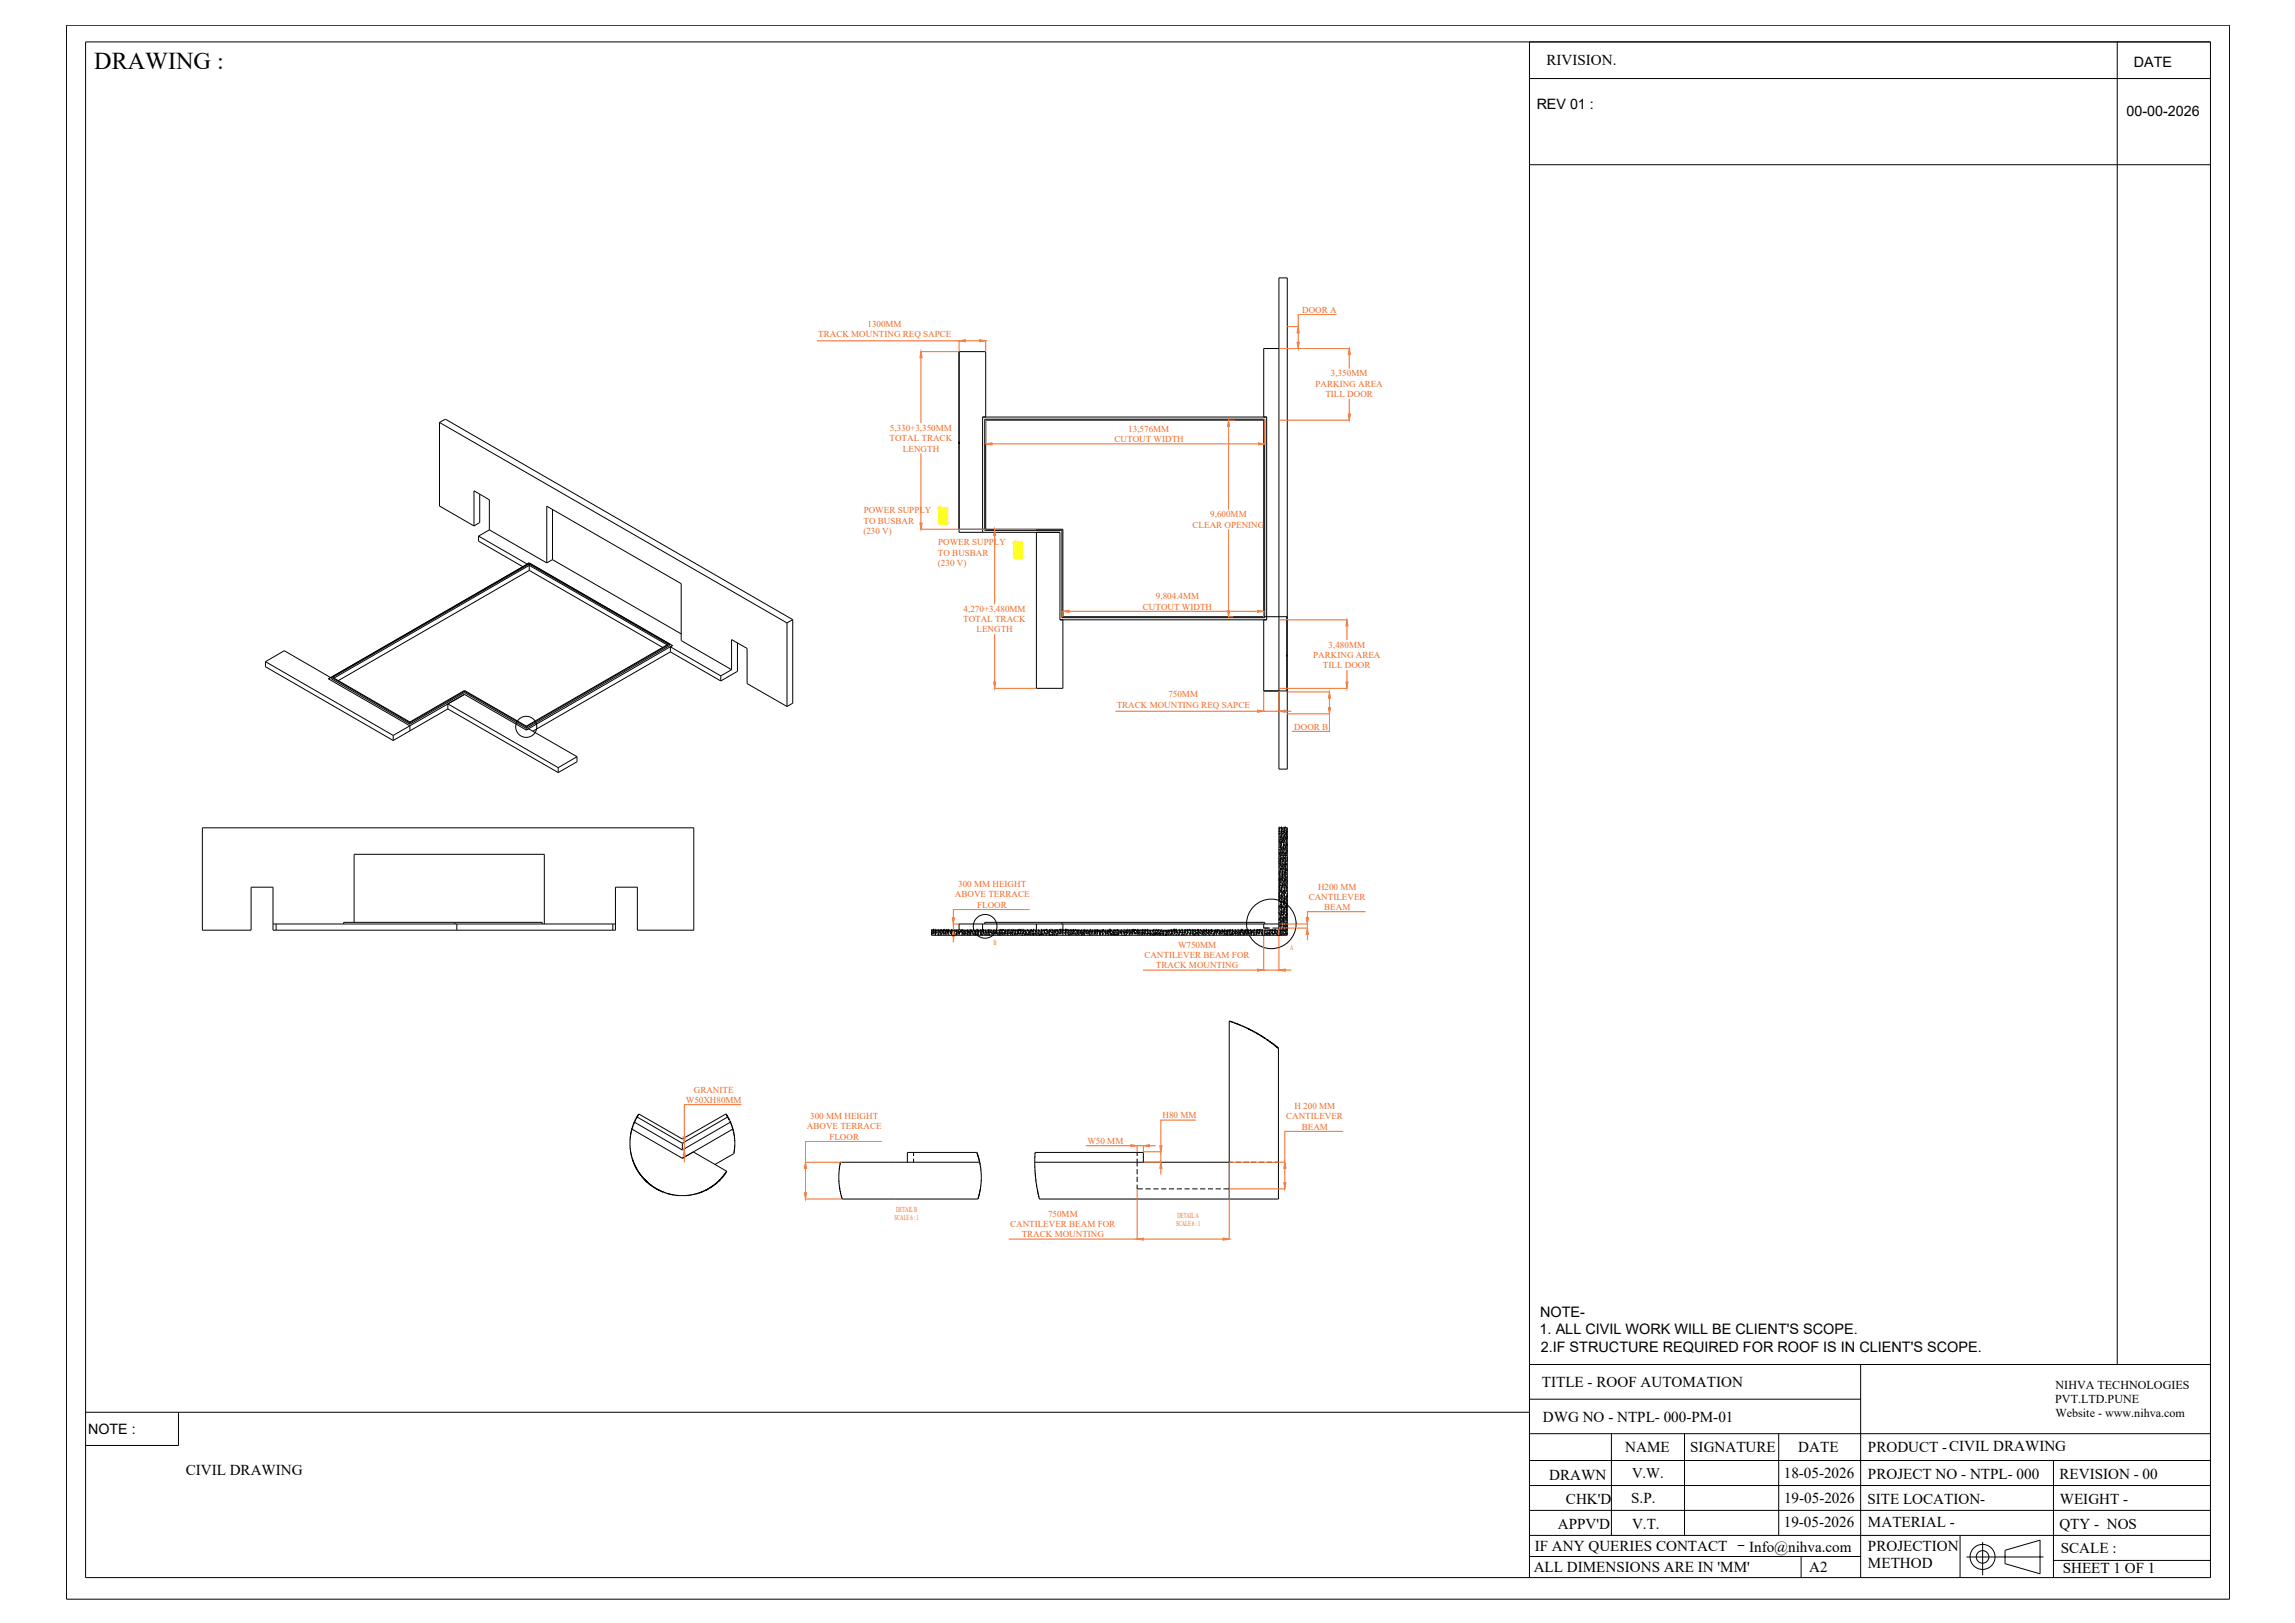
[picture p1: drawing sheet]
<svg xmlns="http://www.w3.org/2000/svg" width="594mm" height="420mm" viewBox="0 0 594 420" stroke-linecap="round" stroke-linejoin="round" font-family="sans-serif">
<defs><g id="words">
<text font-size="6.3" x="24.4" y="17.8">DRAWING :</text>
<g font-size="3.9">
<text x="400.3" y="16.8">RIVISION.</text>
<text x="399.1" y="359.1">TITLE - ROOF AUTOMATION</text>
<text x="399.4" y="368.1">DWG NO - NTPL- 000-PM-01</text>
<text x="420.7" y="375.9">NAME</text>
<text x="437.5" y="375.8">SIGNATURE</text>
<text x="465.5" y="375.9">DATE</text>
<text x="483.5" y="375.8">PRODUCT -CIVIL DRAWING</text>
<text x="48.1" y="381.9">CIVIL DRAWING</text>
<text x="401" y="383.1">DRAWN</text>
<text x="461.7" y="382.7">18-05-2026</text>
<text x="483.5" y="382.8">PROJECT NO - NTPL- 000</text>
<text x="533.1" y="382.9">REVISION - 00</text>
<text x="405.4" y="389.4">CHK'D</text>
<text x="422.2" y="389.1">S.P.</text>
<text x="461.8" y="389.1">19-05-2026</text>
<text x="483.4" y="389.3">SITE LOCATION-</text>
<text x="533.2" y="389.3">WEIGHT -</text>
<text x="403.3" y="395.7">APPV'D</text>
<text x="422.5" y="395.7">V.T.</text>
<text x="461.7" y="395.4">19-05-2026</text>
<text x="483.5" y="395.4">MATERIAL -</text>
<text x="533.1" y="395.8">QTY - NOS</text>
<text x="397.3" y="401.4">IF ANY QUERIES CONTACT</text>
<text x="452.8" y="401.8">Info@nihva.com</text>
<text x="483.5" y="401.5">PROJECTION</text>
<text x="397" y="407">ALL DIMENSIONS ARE IN 'MM'</text>
<text x="468.3" y="406.8">A2</text>
<text x="483.5" y="405.9">METHOD</text>
<text x="533.5" y="402.1">SCALE :</text>
<text x="534" y="407.3">SHEET 1 OF 1</text>
</g>
<text font-size="3.8" x="422.5" y="382.7">V.W.</text>
<g font-size="3.7">
<text x="552.4" y="17.3">DATE</text>
<text x="397.8" y="28.2">REV 01 :</text>
<text x="550.5" y="30">00-00-2026</text>
<text x="398.7" y="341">NOTE-</text>
<text x="398.5" y="345.5">1. ALL CIVIL WORK WILL BE CLIENT'S SCOPE.</text>
<text x="398.8" y="350">2.IF STRUCTURE REQUIRED FOR ROOF IS IN CLIENT'S SCOPE.</text>
<text x="22.8" y="371.2">NOTE :</text>
</g>
<g font-size="3.1">
<text x="532.1" y="359.6">NIHVA TECHNOLOGIES</text>
<text x="532" y="363.1">PVT.LTD.PUNE</text>
<text x="532.1" y="366.7">Website - www.nihva.com</text>
</g>
<g font-size="2.6">
<text x="137.9" y="189.4">B</text>
<text x="334.8" y="240.6">C</text>
<text x="449.1" y="401.5">-</text>
</g>
<g font-size="2.3" fill="#f26722">
<text x="337.1" y="81">DOOR A</text>
<text x="211.8" y="87.3">TRACK MOUNTING REQ SAPCE</text>
<text x="224.6" y="84.7">1300MM</text>
<text x="340.5" y="100.1">PARKING AREA</text>
<text x="344.5" y="97.5">3,350MM</text>
<text x="343.1" y="102.8">TILL DOOR</text>
<text x="230.3" y="111.6">5,330+3,350MM</text>
<text x="292.1" y="111.8">13,576MM</text>
<text x="230.3" y="114.3">TOTAL TRACK</text>
<text x="233.7" y="116.9">LENGTH</text>
<text x="288.5" y="114.4">CUTOUT WIDTH</text>
<text x="223.5" y="135.5">TO BUSBAR</text>
<text x="223.6" y="132.9">POWER SUPPLY</text>
<text x="308.7" y="136.6">CLEAR OPENING</text>
<text x="313.3" y="133.9">9,600MM</text>
<text x="223.5" y="138.2">(230 V)</text>
<text x="242.8" y="143.8">TO BUSBAR</text>
<text x="242.8" y="141.2">POWER SUPPLY</text>
<text x="242.8" y="146.5">(230 V)</text>
<text x="299.2" y="155.1">9,804.4MM</text>
<text x="249.3" y="161.1">TOTAL TRACK</text>
<text x="249.4" y="158.4">4,270+3,480MM</text>
<text x="295.8" y="157.8">CUTOUT WIDTH</text>
<text x="252.8" y="163.7">LENGTH</text>
<text x="343.9" y="167.7">3,480MM</text>
<text x="340" y="170.4">PARKING AREA</text>
<text x="342.4" y="173">TILL DOOR</text>
<text x="289.1" y="183.2">TRACK MOUNTING REQ SAPCE</text>
<text x="302.4" y="180.6">750MM</text>
<text x="335" y="188.9">DOOR B</text>
<text x="247.2" y="232.3">ABOVE TERRACE</text>
<text x="248" y="229.7">300 MM HEIGHT</text>
<text x="338.8" y="232.9">CANTILEVER</text>
<text x="341.2" y="230.3">H200 MM</text>
<text x="253" y="235">FLOOR</text>
<text x="342.8" y="235.6">BEAM</text>
<text x="304.9" y="245.4">W750MM</text>
<text x="296.2" y="248">CANTILEVER BEAM FOR</text>
<text x="299.2" y="250.7">TRACK MOUNTING</text>
<text x="177.5" y="285.5">W50XH80MM</text>
<text x="179.6" y="282.8">GRANITE</text>
<text x="335.1" y="287.2">H 200 MM</text>
<text x="208.9" y="292.4">ABOVE TERRACE</text>
<text x="209.7" y="289.7">300 MM HEIGHT</text>
<text x="300.9" y="289.5">H80 MM</text>
<text x="332.9" y="289.8">CANTILEVER</text>
<text x="337" y="292.5">BEAM</text>
<text x="214.7" y="295">FLOOR</text>
<text x="281.5" y="296.1">W50 MM</text>
<text x="261.5" y="317.7">CANTILEVER BEAM FOR</text>
<text x="271.3" y="315">750MM</text>
<text x="264.5" y="320.3">TRACK MOUNTING</text>
</g>
<g font-size="2" fill="#f26722">
<text x="257.2" y="244.7">B</text>
<text x="334" y="245.9">A</text>
<text x="231.6" y="315.8">SCALE 6 : 1</text>
<text x="232" y="313.8">DETAIL B</text>
<text x="304.5" y="317.4">SCALE 6 : 1</text>
<text x="304.8" y="315.4">DETAIL A</text>
</g>
</g></defs>
<!-- layer: 0 -->
<g fill="none" stroke="#000" stroke-width=".26">
<path d="M17.2 6.5h559.9v407.5h-559.9zM22.2 10.9h550v397.5h-550zM395.9 10.9v397.5M548.1 10.9v342.3M395.9 20.3h176.3M395.9 42.6h176.3M331.1 71.9h2.1v127.2h-2.1zM331.1 90.2h-4v17.8M113.8 109.4l1.5-.9 89.9 51.9M113.8 109.4l89.9 51.9M113.8 109.4v21.6l8.9 5.2M254.9 108.5h72.5v51.4h-52.5v-22.6h-20z"/>
<path d="M255.2 108.8h71.9v50.9h-52v-22.7h-19.9zM255.2 108v-17h-6.9v46.8h26.1v22.7h53.5v-52.5h-73.5v29.8M122.7 136.2v-9.1l4 2.3v7.8M123.9 138.8l12.6 7.2 .5-.3M123.9 138.8v1.3l11.4 6.6M124.2 127.9v7.4l-1.5 .9M126.7 137.2l14.8 8.5M126.7 137.2l-2.8 1.6M143 131.9v13M268.3 137.8v40.4h6.8v-17.7M137 145.7l37.1 21.4M137 147.7l34.5 19.9"/>
<path d="M137 145.7l-52 30M137 146v1.7M137 147.7l-49.4 28.5M141.5 145.7v-14.7l34.8 20.1v14.7l13.1 7.6M143 144.9l-1.5 .8M143 144.9l33.3 19.2M68.7 171.3l33.1 19.1M68.7 171.3l4.9-2.8 12 6.9-.6 .3M68.7 171.3v1.3l33.1 19.1M85 175.7l21.1 12.2M85.8 175.4l20.3 11.7M85.8 175.4v.3l20.3 11.8"/>
<path d="M86.1 175.4l50.9-29.4 36 20.8-36.8 21.2-16-9.3-14.1 8.2zM120.2 179.8l-4.3 2.4M120.2 179.8l16 9.2M120.2 179.8l-14.1 8.1M120.2 179l-14.1 8.1M120.2 179l16 9.2M120.2 179v.3M120.2 179.3l16 9.3M120.2 179.3l-14.1 8.2M172.7 166.9l-35.7-20.5-50.6 29.2M173.4 166.8l-36.4-21-51.2 29.6M173.4 166.8l-37.2 21.4"/>
<path d="M173.4 166.8v.3l-37.2 21.5M173.5 167.4l13.1 7.6M173.5 167.4v1.4M173.5 168.8l13.1 7.5M173.5 168.8l-35.6 20.5M174.1 167.1l-.6 .3M174.1 167.1l-37.9 21.9M186.6 175v1.3M189.4 173.4v-7.8l4 2.3v9.1l10.3 5.9M189.4 173.4l-2.8 1.6M190.9 166.4v7.4l-4.3 2.5M203.7 161.3v21.6"/>
<path d="M205.2 160.4l-1.5 .9M205.2 160.4v21.6l-1.5 .9M327.1 160.5v18.4h4M101.8 190.4v1.3M106.1 187.9l-4.3 2.5M106.1 187.1v.4M106.1 187.9v1.3M115.9 182.2l28.6 16.5M115.9 182.2v1.3M115.9 183.5l28.6 16.5M115.9 183.5l-14.1 8.2M136.2 189l.6-.3 12.6 7.2"/>
<path d="M136.2 188.2v.4M144.5 198.7v1.3M149.4 195.9l-4.9 2.8M149.4 195.9v1.3l-4.9 2.8M52.4 214.3h127.2v26.5h-14.6v-11.1h-5.7v11.1h-88.6v-11.1h-5.7v11.1h-12.6zM331.1 215.7h.1M331.1 214.6h.1M331.2 219.9h.1M331.1 217.4h.1M331.1 215.4h.1M331.1 219.5h.1M331.1 217.8h.1"/>
<path d="M331.1 216h.1M331.1 214.3h.1M331.2 215.2l-.1 .1zM331.2 215h.1M331.2 218.1h.1M331.2 216.8l.2 .1zM331.3 218.9h.1M331.3 218.4h.1M331.3 216.8h.1M331.3 216h.1M331.3 216.5h.1M331.4 216.4h.1"/>
<path d="M331.4 216h.1M331.4 216.5h.1M331.4 219.3h.1M331.4 219.5h.1M331.4 218.4h.1M331.5 219h.1M331.5 216.9h.1M331.5 217.4h.1M331.5 217.7h.1M331.5 218.2h.1M331.6 219.7h.1M331.6 219.2h.1"/>
<path d="M331.6 218.8h.1M331.6 214.5h.1M331.6 215.3h.1M331.6 218.3h.1M331.6 217.9h.1M331.6 219h.1M331.6 217.3h.1M331.6 215.6h.1M331.7 215.5h.1M331.7 217.4h.1M331.7 217h.1M331.7 216.5h.1"/>
<path d="M331.7 217.9h.1M331.7 219.9h.1M331.7 218.2h.1M331.7 214.8h.1M331.7 216.1h.1M331.7 215.6h.1M331.7 215.9h.1M331.7 215.4h.1M331.7 219.6h.1M331.7 218.8h.1M331.7 219.8l-.1 .1zM331.7 215.2h.1"/>
<path d="M331.7 214.7h.1M331.7 214.3h.1M331.8 218.8h.1M331.8 216.7h.1M331.9 218h.1M331.8 214.6h.1M331.9 214.8h.1M331.9 216.4h.1M331.9 215.5h.1M331.9 219.8h.1M331.9 219.7h.1M331.9 219.3h.1"/>
<path d="M331.9 217.6h.1M331.9 215.9h.1M331.9 218.1h.1M332 214.5h.1M332 217.8h.1M332 217.3h.1M332 215.4h.1M332 216.9h.1M332 216h.1M332.1 215.8h.1M332.1 214.9h.1M332.1 217.1l.1-.1z"/>
<path d="M332.1 218.2h.1M332.1 219.5h.1M332.2 215.8h.1M332.2 217.4h.1M332.2 219.6h.1M332.2 219.1h.1M332.2 219.7h.1M332.2 218.3h.1M332.3 219.5h.1M332.3 218.7h.1M332.3 218.2h.1M332.3 217.8h.1"/>
<path d="M332.3 219.2h.1M332.3 215.3h.1M332.3 216.8h.1M332.3 216.8v.1M332.3 217.4h.1M332.3 216.9h.1M332.3 216.5h.1M332.3 217.3h.1M332.4 216h.1M332.4 215.5h.1M332.4 218.9h.1M332.4 217.2h.1"/>
<path d="M332.4 215.1h.1M332.4 214.6h.1M332.4 214.9h.1M332.4 214.3h.1M332.4 219.7h.1M332.4 218.8h.1M332.4 219.8h.1M332.5 216h.1M332.4 217.9h.1M332.5 218.1h.1M332.5 216.4h.1M332.5 217.8l-.1 .1"/>
<path d="M332.5 217.7h.1M332.5 216.7h.1M332.5 215.5l.1-.1zM332.5 215.3h.1M332.5 214.6h.1M332.6 215.5h.1M332.7 218.8h.1M332.6 218.5h.1M332.6 219.2h.1M332.6 218.7h.1M332.7 216.7h.1M332.7 218.2h.1"/>
<path d="M332.7 216.3h.1M332.7 219.2h.1M332.7 217.5h.1M332.7 215.8h.1M332.8 214.3h.1M332.8 219.6h.1M332.8 216.9h.1M332.8 216h.1M332.8 219.8h.1M332.8 215.1h.1M332.9 214.9h.1M332.8 217l-.1 .1z"/>
<path d="M332.8 217.2h.1M332.9 217.6h.1M332.9 219.9h.1M332.9 219.5h.1M332.9 214.8h.1M332.9 217.4h.1M333 219h.1M333 218.6h.1M333 218.2h.1M333 218.3h.1M333 218.5l-.1 .1zM333 217.7h.1"/>
<path d="M333 217.2h.1M333 215.4h.1M333 215.9l.1 .1M333.1 216.8h.1M333.1 216.3h.1M333.1 215.9h.1M333.1 216.2h.1M333.1 215.7h.1M333.1 215.4h.1M333.1 215h.1M333.1 214.6h.1M333.1 219.1h.1"/>
<path d="M333.1 219.7h.1M333.1 218.8h.1M333.2 216.7h.1M333.2 218.8h.1M333.2 217.1h.1M333.2 215.4h.1M333.2 216.9h.1M333.2 216.8h.1M70.7 239.2h88.6M71.5 239.2v1.6M89 239.2v-.4h51.3v.4M91.7 238.8v-17.6h49.2v18"/>
<path d="M117.7 238.8v.4M118.3 239.2v1.6M158.6 239.2v1.6M254.4 239.2v1.6M254.9 239.2v-.4h72.5v.4M268.3 239.2v1.6M274.9 238.8v.4M275.1 239.2v1.6M327.1 239.2v1.1h1.7M331.1 222.3h.1M331.1 220.7h.1M331.1 231.9v.1"/>
<path d="M331.1 237.8h.1M331.1 227.3h.1l-.1 .1M331.1 239.4l.1 .1zM331.1 239.2h-82.8v1.6M331.1 237.9h.1M331.1 232.7h.1M331.1 232.2h.1M331.1 231.8h.1M331.1 223.7h.1M331.1 235.3h.1M331.1 234.9h.1M331.1 236.4h.1"/>
<path d="M331.1 227.9h.1M331.1 239.9h.1M331.1 238.2h.1M331.1 236.5h.1M331.1 234.8h.1M331.1 233.1h.1M331.1 231.4h.1M331.1 229.7h.1M331.1 228h.1M331.1 226.3h.1M331.1 224.6h.1M331.2 225.9h.1"/>
<path d="M331.2 236.6h.1M331.1 231.3h.1M331.1 230.9h.1M331.1 230.4h.1M331.1 229h.1M331.1 223.2h.1M331.1 233.4h.1M331.1 220.1h.1M331.1 222.9h.1M331.1 221.2h.1M331.2 231.6h.1M331.2 230h.1"/>
<path d="M331.2 229.5h.1M331.2 232.9h.1M331.2 232.4h.1M331.2 226.6h.1M331.2 221.3h.1M331.2 220.8h.1M331.2 238.2h.1M331.2 239h.1M331.2 225.7h.1M331.2 221h.1M331.2 234.4h.1M331.2 229.1h.1"/>
<path d="M331.2 228.6h.1M331.2 228.2h.1M331.2 230.5h.1M331.2 232.2h.1M331.2 231.3h.1M331.2 226.7h.1M331.3 228.4h.1M331.3 227.7h.1M331.3 227.3h.1M331.3 230h.1M331.3 224.2h.1M331.3 235.8h.1"/>
<path d="M331.3 237.8h.1M331.3 236.9h.1M331.3 223.7h.1M331.3 221.8h.1M331.4 222.4h.1M331.3 226.8h.1M331.3 226.4h.1M331.3 225.9h.1M331.3 233.4h.1M331.3 228.1h.1M331.3 239.2h.1M331.3 229.2h.1"/>
<path d="M331.3 239.7h.1M331.4 224.6h.1M331.4 225.5h.1M331.4 225.1h.1M331.4 227.6h.1M331.4 221.8h.1M331.4 234.8h.1M331.4 221.5h.1M331.4 227.7h.1M331.4 237.6h.1M331.4 228.8l-.2 .1zM331.4 236.8h.1"/>
<path d="M331.4 224.2h.1M331.4 223.7h.1M331.4 230.9h.1M331.4 225.6h.1M331.4 237.3h.1M331.4 236.7h.1M331.4 232.7h.1M331.4 228h.1M331.4 227.1h.1M331.5 222.7h.1M331.4 225l.1-.1zM331.4 223.2h.1"/>
<path d="M331.4 222.8h.1M331.4 222.3h.1M331.4 238.3h.1M331.4 233.6h.1M331.5 230.3h.1M331.5 221.9h.1M331.5 221.5h.1M331.5 239.7h.1M331.5 228.5h.1M331.5 223.2h.1M331.5 234.3h.1M331.5 239.2h.1"/>
<path d="M331.5 230.6h.1M331.6 238.6h.1M331.5 239.4l.1-.1zM331.5 221h.1M331.5 220.6h.1M331.5 220.1h.1M331.5 239.3h.1M331.5 238.9h.1M331.5 232.4h.1M331.5 220.7h.1M331.5 237.7h.1M331.5 236.2h.1"/>
<path d="M331.5 223h.1M331.6 238.4h.1M331.6 238h.1M331.6 237.5h.1M331.6 231.9h.1M331.6 226.1h.1M331.6 220.3h.1M331.6 229.4h.1M331.6 228.5h.1M331.6 223.8h.1M331.6 239.5h.1M331.6 237.8h.1"/>
<path d="M331.6 236.1h.1M331.6 234.4h.1M331.6 232.7h.1M331.6 230.9h.1M331.6 229.2h.1M331.6 227.6h.1M331.6 225.9h.1M331.6 224.1h.1M331.6 222.4h.1M331.7 223.7h.1M331.6 228.7h.1M331.6 233.7h.1"/>
<path d="M331.6 227.5h.1M331.6 237h.1M331.6 236.6h.1M331.6 230h.1M331.6 229.5h.1M331.6 223.7h.1M331.6 235.3h.1M331.6 235h.1M331.6 234.1h.1M331.6 220.9h.1M331.6 238.7h.1M331.6 233.6h.1"/>
<path d="M331.6 230.2h.1M331.6 228.4h.1M331.6 226.8h.1M331.6 220.7h.1M331.6 233.4h.1M331.7 221.5h.1M331.7 235.7h.1M331.7 235.3h.1M331.7 239.2h.1M331.7 226.5h.1M331.7 239.7h.1M331.7 225.1h.1"/>
<path d="M331.7 223.3h.1M331.7 221.6h.1M331.7 234.8h.1M331.7 234.4h.1M331.7 233.9h.1M331.7 232.8h.1M331.7 227.5h.1M331.7 227h.1M331.7 221.2h.1M331.7 238.6h.1M331.7 232h.1M331.8 234.7h.1"/>
<path d="M331.7 231.9v.1zM331.7 229.9h.1M331.8 235.9h.1M331.7 233.5h.1M331.7 233h.1M331.7 236.7h.1M331.7 236.2h.1M331.7 237.6h.1M331.7 230h.1M331.7 225.2h.1M331.7 224.4h.1M331.8 229.7h.1"/>
<path d="M331.8 224h.1M331.8 232.6h.1M331.8 232.1h.1M331.8 231.7h.1M331.8 230.4h.1M331.8 224.6h.1M331.8 235.5h.1M331.8 230.8h.1M331.8 222.3h.1M331.8 231.2h.1M331.8 230.3h.1M331.8 228h.1"/>
<path d="M331.8 222.6h.1M331.8 222.2h.1M331.8 234.3h.1M331.8 233.8h.1M331.8 236.4h.1M331.8 227.9h.1M331.8 239.6h.1M331.8 224.7h.1M331.9 238.4h.1M331.9 229.9h.1M331.9 229.5h.1M331.9 231.9h.1"/>
<path d="M331.9 233.4h.1M331.9 220.2h.1M331.9 239.8h.1M331.9 238.1h.1M331.9 236.4h.1M331.9 234.7h.1M331.9 233.4l-.1 .1zM331.9 232.4h.1M331.9 229h.1M331.9 228.5h.1M331.9 228.1h.1M331.9 231.4h.1"/>
<path d="M331.9 225.6h.1M331.9 237.2h.1M331.9 239h.1M331.9 225.8h.1M331.9 221.1h.1M331.9 233h.1M331.9 231.2h.1M331.9 227.9h.1M331.9 226.2h.1M331.9 224.4h.1M331.9 222.7h.1M331.9 221.3l-.1 .2z"/>
<path d="M332 220.5h.1M331.9 226.5h.1M331.9 227.6h.1M331.9 227.2h.1M331.9 229.4h.1M331.9 234.8h.1M331.9 232.2h.1M331.9 226.6h.1M331.9 235.7h.1M331.9 223l.2-.1zM332 226.8h.1M332 226.3h.1"/>
<path d="M332 225.9h.1M332 229h.1M332 223.1h.1M332 237.8h.1M332 236.9h.1M332 223.7h.1M332.1 220.7h.1M332 230.7h.1M332 234.9h.1zM332 225.4h.1M332 225h.1M332 232.3h.1"/>
<path d="M332 227h.1M332 226.5h.1M332 220.7h.1M332 238.6h.1M332 238.1h.1M332 229.2h.1M332.1 224.1h.1M332.1 223.6h.1M332.1 224.5h.1M332.1 236.2h.1M332.1 234.8h.1M332.1 227.2h.1"/>
<path d="M332.1 222.5h.1M332.1 221.6h.1M332.2 236.7h.1M332.1 234.9l-.2 .1zM332.1 223h.1M332.1 223.2h.1M332.1 222.7h.1M332.1 222.3h.1M332.1 229.9h.1M332.1 224.6h.1M332.1 235.7h.1M332.1 232.8h.1"/>
<path d="M332.1 228.1h.1M332.2 221.8h.1M332.2 221.4h.1M332.2 222.1h.1M332.2 239.1h.1M332.2 233.7h.1M332.2 238.4h.1M332.2 233.6h.1M332.2 225.1h.1M332.2 231.7h.1M332.2 237.4v.1M332.2 220.9h.1"/>
<path d="M332.2 220.5h.1M332.2 220h.1M332.2 239.7h.1M332.2 239.2h.1M332.2 233.3h.1M332.2 227.5h.1M332.2 221.6h.1M332.2 230.6h.1M332.2 226.8h.1M332.3 231.4h.1M332.3 225.5h.1M332.2 238.7h.1"/>
<path d="M332.2 238.3h.1M332.2 237.8h.1M332.2 231.3h.1M332.2 230.8h.1M332.2 225h.1M332.2 236.2h.1M332.2 223h.1M332.2 224.4h.1M332.2 236.4l-.1 .2zM332.3 237.4h.1M332.3 237h.1M332.3 229.5h.1"/>
<path d="M332.3 228.6h.1M332.3 223.9h.1M332.4 232.7h.1M332.3 239.9h.1zM332.3 236.5h.1M332.3 236.1h.1M332.3 235.6h.1M332.3 228.9h.1M332.3 228.4h.1M332.3 222.6h.1M332.3 234.2h.1M332.3 235h.1"/>
<path d="M332.3 220.9h.1M332.3 239.4h.1M332.3 237.6h.1M332.3 235.9h.1M332.3 232.6h.1M332.4 227.8h.1M332.3 237.7l.1 .1M332.4 233.9h.1M332.4 235.2h.1M332.4 234.7h.1M332.4 226.5h.1M332.4 238.1h.1"/>
<path d="M332.4 237.6h.1M332.4 239.7h.1M332.4 238.6h.1M332.4 236.8h.1M332.4 230.8h.1M332.4 229.1h.1M332.4 227.4h.1M332.4 225.7h.1M332.4 224h.1M332.4 222.3h.1M332.4 220.6h.1M332.4 222h.1"/>
<path d="M332.5 227.9h.1M332.4 234.3h.1M332.4 233.8h.1M332.4 233.4h.1M332.4 231.8h.1M332.4 226h.1M332.4 220.1h.1M332.4 235.1h.1M332.4 231.7h.1M332.4 228.3h.1M332.4 226.6h.1M332.4 224.9h.1"/>
<path d="M332.4 223.2h.1M332.4 221.5h.1M332.4 222.8h.1M332.4 238h.1M332.4 225.9l-.1 .2zM332.5 232.9h.1M332.5 232.5h.1M332.5 232h.1M332.5 229.3h.1M332.5 224h.1M332.5 223.5h.1M332.5 235.6h.1"/>
<path d="M332.5 235.2h.1M332.5 237.6h.1M332.5 230h.1M332.5 225.3h.1M332.5 224.4h.1M332.5 238.7h.1M332.5 231.6h.1M332.5 231.1h.1M332.5 233.2h.1M332.5 230.9h.1M332.5 222.3h.1M332.6 233.8h.1"/>
<path d="M332.5 236.5h.1M332.5 230.5l.1-.1zM332.5 230.7h.1M332.5 230.2h.1M332.5 229.8h.1M332.5 232.7h.1M332.5 226.9h.1M332.5 221.6h.1M332.5 221.1h.1M332.5 238.6h.1M332.5 236.4h.1M332.6 223.8h.1"/>
<path d="M332.6 228.9h.1M332.6 224.5h.1M332.6 229.3h.1M332.6 230.8h.1M332.6 236.1h.1M332.6 233.5h.1M332.6 220.2h.1M332.6 239.5l-.1 .2zM332.6 228.4h.1M332.6 228h.1M332.6 227.6h.1M332.6 230.3h.1"/>
<path d="M332.6 239.1h.1M332.6 225.8h.1M332.6 221.1h.1M332.7 239.7h.1M332.7 238.9h.1M332.6 227.5l-.1 .1zM332.7 227.1h.1M332.7 226.7h.1M332.7 226.2h.1M332.7 228.4h.1M332.7 227.9h.1M332.7 222.1h.1"/>
<path d="M332.7 233.7h.1M332.7 232.3h.1M332.7 231.4h.1M332.7 239.5h.1M332.7 237.9h.1M332.7 236.2h.1M332.7 234.5h.1M332.7 232.8h.1M332.7 231.1h.1M332.7 229.4h.1M332.7 227.7h.1M332.7 226h.1"/>
<path d="M332.8 234.8h.1M332.7 229.1l.1-.1zM332.8 232.9h.1M332.7 225.7h.1M332.7 225.3h.1M332.7 237.5h.1M332.7 237.8h.1M332.7 237h.1M332.7 223.7h.1M332.7 224.3h.1M332.7 222.6h.1M332.7 220.9h.1"/>
<path d="M332.8 227h.1M332.8 221h.1M332.8 224.8h.1M332.8 224.4h.1M332.8 224h.1M332.8 231.2h.1M332.8 225.9h.1M332.8 225.4h.1M332.8 237.1h.1M332.8 229.3h.1M332.8 229.8h.1M332.8 223.5h.1"/>
<path d="M332.8 223.1h.1M332.8 235.1h.1M332.8 234.9h.1M332.8 227.2h.1M332.8 222.5h.1M332.8 221.6h.1M332.8 235.5l.1-.1zM332.8 222.6h.1M332.8 222.2h.1M332.8 221.7h.1M332.8 228.8h.1M332.8 223h.1"/>
<path d="M332.8 234.6h.1M332.8 232.8h.1M332.8 228.1h.1M332.9 229.5h.1M332.9 221.3h.1M332.9 220.8h.1M332.9 239.5h.1M332.9 232.7h.1M332.9 232.2h.1M332.9 226.4h.1M332.9 221.1h.1M332.9 238h.1"/>
<path d="M332.9 238.4h.1M332.9 233.7h.1M332.9 225.1h.1M333 230.8h.1M333 230.7h.1M333 223.5h.1M332.9 220.4h.1M332.9 239.1h.1M332.9 238.6h.1M332.9 238.2h.1M332.9 220.6h.1M332.9 239.2h.1"/>
<path d="M332.9 230.7h.1M333 225.8h.1M332.9 235.8h.1M333 237.8h.1M333 237.3h.1M333 230.3h.1M333 229.8h.1M333 224h.1M333 235.6h.1M333 236.3h.1M333 223h.1M333.1 237.9h.1"/>
<path d="M333 236.9h.1M333 236.4h.1M333 236h.1M333 227.8h.1M333 239h.1M333 229.5h.1M333 228.6h.1M333 223.9h.1M333 239.5h.1M333.1 220.9h.1M333.1 232h.1M333.1 226h.1"/>
<path d="M333.1 235.5h.1M333.1 235.1h.1M333.1 234.6h.1M333.1 233.1h.1M333.1 227.3h.1M333.1 221.5h.1M333.1 235h.1M333.1 234.2h.1M333.1 221h.1M333.1 220h.1M333.1 233.7h.1M333.1 230.7h.1"/>
<path d="M333.1 225.4h.1M333.1 224.9h.1M333.1 237h.1M333.1 236.5h.1M333.1 239.7h.1M333.1 226.5h.1M333.2 226.8h.1M333.1 233.3h.1M333.1 232.8h.1M333.1 232.4h.1M333.1 237.7h.1M333.1 232.1h.1"/>
<path d="M333.1 239.2h.1M333.1 237.5h.1M333.1 235.8h.1M333.1 229h.1M333.1 225.6h.1M333.1 223.9h.1M333.1 231.8h.1M333.1 236.9h.1M333.1 220v.1zM333.1 232.1v.1zM333.2 231.9h.1M333.2 231.5h.1"/>
<path d="M333.2 228.3h.1M333.2 223h.1M333.2 222.5h.1M333.2 234.1h.1M333.2 230h.1M333.2 225.3h.1M333.2 224.4h.1M333.2 239.9h.1M333.2 238.4h.1M333.2 236.7h.1M333.2 235h.1M333.2 231.6h.1"/>
<path d="M333.2 229.9h.1M333.2 228.2h.1M333.2 222.2h.1M333.2 220.5h.1M333.2 222.6h.1M333.2 221.8v.1M333.2 228.5v.1M333.2 234.5h.1M241.1 241.9v.1M241.2 240.9h.1M241.3 241.4h.1M241.4 241.8h.1"/>
<path d="M241.4 240.8h.1M241.5 241.7h.1M241.5 240.8h.1M241.5 241.3h.1M241.7 240.8h.1M241.7 241.7h.1M241.7 241.8h.1M241.7 241.3h.1M241.7 241h.1M241.9 241.7h.1M241.9 241.5h.1M242 241.3h.1"/>
<path d="M242.1 241.2h.1M242.1 240.8h.1M242.2 242.1h.1M242.2 241.3h.1M242.2 241.2h.1M242.2 241.7h.1M242.4 241h.1M242.4 241.5h.1M242.5 241.2h.1M242.6 241.5h.1M242.7 240.8h.1M242.8 242h.1"/>
<path d="M242.8 240.8h.1M242.9 241.1h.1M242.9 241.6h.1M242.9 241.8h.1M242.9 242h.1M243 241.9h.1M243 242.1h.1M243 241.6h.1M243.1 241h.1M243.2 241.4h.1M243.3 241.6h.1M243.4 240.9h.1"/>
<path d="M243.4 241.6h.1M243.4 241.1h.1M243.5 242h.1M243.6 241.4h.1M243.6 241.9h.1M243.6 240.8h.1M243.6 241h.1M243.7 240.9h.1M243.7 241h.1M243.7 241.8h.1M243.8 240.9l.1-.1zM243.8 241.9h.1"/>
<path d="M243.9 241.1h.1M243.9 241.5h.1M244 241.2h.1M244 241.6h.1M244.2 241.4h.1M244.2 241.8h.1M244.2 241h.1M244.3 240.9h.1M244.4 241.9h.1M244.4 240.8h.1M244.5 241.7h.1M244.6 241.1h.1"/>
<path d="M244.5 241.1h.1M244.7 241.9h.1M244.7 241.4h.1M244.7 241.6h.1M244.7 242.1h.1M244.8 241.1h.1M244.9 241.7h.1M244.9 242h.1M245 240.8h.1M245 241.3h.1M245 240.9h.1M245.1 241.4h.1"/>
<path d="M245.1 240.8h.1M245.2 241.8h.1M245.2 241h.1zM245.3 241.1h.1M245.3 241.6h.1M245.3 241.1l-.1 .1zM245.4 240.8h.1M245.5 241.7h.1M245.6 241.1h.1M245.5 241h.1M245.6 242.1h.1M245.6 241.3h.1"/>
<path d="M245.6 241.2h.1M245.6 241.6h.1M245.7 241h.1M245.8 242.1h-.1M245.8 242.1h.1M246 241.1h.1M246 241.6l.1-.1zM246.1 241.7h.1M246.1 241.4h.1M246.2 241.7h.1M246.3 241.1h.1M246.3 241.5h.1"/>
<path d="M246.3 242h.1M246.4 240.8h.1M246.4 241.7h.1M246.4 241.2h.1M246.4 241h.1M246.5 241.1h.1M246.7 241.2h.1M246.8 241.1h.1M246.8 241.3l-.2 .1zM246.8 242.1h.1M246.9 241.3h.1M246.9 241.6h.1"/>
<path d="M246.9 241.7h.1M246.9 242.1h.1M247 241h.1M247 241.4h.1M247 241.9h.1M247.2 241h.1M247.2 241.1h.1M247.3 241.1h.1M247.4 242h.1M247.5 241.2h.1M247.6 242h.1M247.6 241.7h.1"/>
<path d="M247.6 241.2h.1M247.7 241.8h.1M247.7 240.9h.1M247.7 241.4h.1M247.7 241.9h.1M247.8 241.5h.1M247.9 241.1h.1M248 241.7h.1M248.1 241.6l.1-.1zM248.1 241.4h.1M248.1 240.9h.1M248.2 241.2h.1"/>
<path d="M248.3 241.9h.1M248.3 241.8h.1M248.4 240.8h.1M248.4 241.2h.1M248.4 241.7h.1M248.4 241.8h.1M248.5 241.3h.1M248.4 241h.1M248.5 240.9h.1M248.6 241.1h.1M248.6 241.4h.1M248.9 241.3h.1"/>
<path d="M249 240.8h.1M249 242.1h.1M249.1 241.1h.1M249.1 241.6h.1M249.1 241.8h.1M249.1 241.2h.1M249.1 241.7h.1M249.2 240.9h.1M249.3 241.1h.1M249.4 241.7h.1M249.4 241.4h.1M249.5 241.2h.1"/>
<path d="M249.5 242h.1M249.5 241.8l.2 .1zM249.6 241.3h.1M249.7 241.1h.1M249.7 241.5h.1M249.7 241.9h.1M249.8 241.8h.1M249.8 241.2h.1M250 241.7h.1M250 241.6h.1M250 241.1h.1M250.2 241.9h.1"/>
<path d="M250.2 240.8h.1M250.3 241.1h.1M250.3 241.3h.1M250.4 241.5h.1M250.4 241.4h.1M250.4 241.9h.1M250.5 241h.1M250.5 242.1h.1M250.5 241.9h.1M250.7 241.4h.1M250.8 241.2h.1M250.8 242h.1"/>
<path d="M250.8 241.6h.1M251 242.1h.1M251 241.4l.1-.1zM251.1 241.4h.1M251.1 241.7h.1M251.1 241.3h.1M251.1 241.8h.1M251.1 240.9h.1M251.1 241.5h.1M251.2 241h.1M251.2 241.9h.1M251.3 242h.1"/>
<path d="M251.3 241.6h.1M251.5 241.2h.1M251.5 241h.1M251.5 241.3h.1M251.6 241.4h.1M251.8 241.4h.1M251.8 241.2h.1M251.8 241.7h.1M251.8 241.9h.1zM251.9 241.6h.1M251.9 241.9h.1M252 240.9h.1"/>
<path d="M252.2 241.9h.1M252.2 240.9h.1M252.2 241.2h.1M252.3 241.1h.1M252.3 241.7h.1M252.4 242.1h.1M252.5 241.1h.1M252.5 241.6h.1M252.5 242h.1M252.5 241.8h.1M252.5 241.3h.1M252.5 241.4h.1"/>
<path d="M252.6 241.4h.1M252.7 241.9h.1M252.8 241.3h.1M252.9 240.8h.1M252.9 241.3h.1M253 241.4h.1M253 241.7h.1M253.1 241h.1M253.1 240.8h.1M253.1 241.9h.1M253.2 241.1h.1M253.2 241.5h.1"/>
<path d="M253.2 241.9h.1M253.2 241.4h.1M253.3 241.7h.1M253.3 241.2h.1M253.3 242h.1M253.4 241.3h.1M253.6 241.3h.1M253.8 240.8l-.1 .2zM253.8 241.9h.1M253.8 241.7h.1M253.9 240.9h.1M253.9 241.4h.1"/>
<path d="M253.9 241.5h.1M253.9 241.8h.1M254.1 242h.1M254.1 240.8h.1M254.2 241h.1M254.2 241.6h.1M254.2 241.2h.1M254.2 241.1h.1M254.3 241.8h.1M254.4 242.1h.1M254.4 241.3h.1M254.5 241.7h.1"/>
<path d="M254.5 241.1h.1M254.6 240.8h.1M254.6 241.3h.1M254.6 241.5h.1M254.7 241.5h.1M254.7 241.7h.1M254.8 242h.1M255 241.5h.1M255 241.1h.1M255.1 241h.1M255.1 241.4h.1M255.2 241.1h.1"/>
<path d="M255.2 241.7h.1M255.2 241.9h.1M255.2 241.2h.1M255.2 242h.1M255.3 241.5h.1M255.5 242.1h.1M255.5 241.5h.1M255.5 241.9h.1M255.5 241.4h.1M255.7 240.9h.1M255.8 241.4h.1M255.8 242.1h-.1"/>
<path d="M255.8 242.1h.1M255.9 241.4h.1M255.9 241.1h.1M255.9 241.6h.1M255.9 242h.1M255.9 240.9h.1M256 241h.1M256 241.8h.1M256 241.6h.1M256.1 241.1h.1M256.1 242.1h.1M256.2 242.1h.1"/>
<path d="M256.3 240.8h.1M256.3 241.4h.1M256.4 241.3h.1M256.5 241.4h.1M256.5 241.4l.1-.1zM256.6 241.5h.1M256.6 241.9h.1M256.6 241h.1M256.8 241.6h.1M256.9 241.7h.1M257 241.1h.1M257 242.1h.1"/>
<path d="M257.1 241.3h.1M257.1 242.1h.1M257.2 241.7h.1M257.2 241.2h.1M257.2 241.4h.1M257.3 241.4h.1M257.3 241.8h.1M257.3 240.9h.1M257.5 241.6h.1M257.6 241.1h.1M257.7 241.6h.1M257.8 241.9h.1"/>
<path d="M257.8 241.1h.1M257.9 241.2h.2zM258 241.5h.1M258 240.8h.1M258 241.3h.1M258 241.7h.1M258.1 241.1h.1M258.1 241.5l-.1 .2zM258.2 241.7h.1M258.2 242h.1M258.6 242h.1M258.6 241.5h.1"/>
<path d="M258.6 241.8h.1M258.6 242.1h.1M258.6 241h.1M258.7 241.2h.1M258.7 241.7h.1M258.7 241.5h.1M258.8 241.7h.1M258.9 242.1h.1M258.9 241.2h.1M258.9 241.4h.1M258.9 241h.1M258.9 241.7h.1"/>
<path d="M258.9 240.8h.1M259.1 241.9h.1M259.1 240.8h.1M259.3 240.9h.1M259.3 241.1h.1M259.3 241.5h.1M259.3 242h.1M259.3 241.7h.1M259.4 241.9l.1-.2zM259.4 241.4h.1M259.4 240.8h.1M259.6 241.7h.1"/>
<path d="M259.6 240.8h.1M259.7 241.9h.1M259.8 240.8h.1M259.9 241.4h.1M259.9 241.8h.1M260 241.4h.1M260 241.9h.1M260.1 241h.1M260.1 241.6h.1M260.2 241.5h.1M260.3 241.8h.1M260.3 241.3h.1"/>
<path d="M260.4 241.7h.1M260.4 240.9h.1M260.4 241.8h.1M260.6 241.2h.1M260.7 241.8h.1M260.8 241.9h.1M260.7 240.9h.1M260.7 241.4h.1M260.8 241.7h.1M260.8 241.5h.1M260.8 241.6h.1M260.8 241.4v.1"/>
<path d="M260.8 242.1l.2-.1zM260.9 241.4h.1M261.1 240.9h.1M261.1 241.8h.1M261.1 241.2h.1M261.3 241.7h.1M261.4 241.7h.1M261.4 240.8h.1M261.4 241.3h.1M261.5 241.6h.1M261.6 242.1h.1M261.6 241.6h.1"/>
<path d="M261.7 241.2h.1M261.8 241.5h.1M261.8 241.8h.1M261.8 240.9h.1M261.8 241.4h.1M262 241.5h.1M262 241.1h.1M262.1 241.1h.1M262.1 241.6h.1M262.1 242.1h.1M262.1 242h.1M262.2 240.8h.1"/>
<path d="M262.2 241.7h.1M262.3 241h.1M262.5 241.5h.1M262.5 241.1h.1M262.5 241.8h.1M262.5 241h.1M262.6 242h.1M262.7 241.9h.1M262.8 241.5h.1M262.8 241.9h.1M262.8 241.6h.1M262.8 241.1h.1"/>
<path d="M262.8 240.9h.1M262.8 241.4h.1M262.9 241.7h.1M262.9 241h.2zM263 241.9h.1M263.2 241.9h.1M263.2 241h.1M263.3 241.9h.1M263.3 241.4h.1M263.5 241.4h.1M263.5 241.9h.1M263.5 241h.1"/>
<path d="M263.6 241.3h.1M263.6 240.9l-.1 .1M263.7 241.3h.1M263.7 240.8h.1M263.7 241.7h.1M263.8 241.6l.1-.1zM263.8 241.8h.1M264 241.9h.1M264 241h.1M264 240.8h.1M264.1 241.8h.1M264.1 241.7h.1"/>
<path d="M264.2 240.9h.1M264.2 241.3h.1M264.4 241.7h.1M264.4 241.1h.1M264.5 240.8h.1M264.6 242.1h.1M264.7 241.7h.1M264.7 241.9h.1M264.7 241.1h.1M264.9 241.2h.1M264.9 241.7h.1M264.9 240.8h.1"/>
<path d="M264.9 241.6h.1M265 241.1h.1M265 241.6h.1M265.1 241.1l-.1 .1zM265.1 241.8h.1M265.1 242.1h.1M265.2 241h.1M265.4 241.1h.1M265.4 241.9h.1M265.5 240.8h.1M265.5 242h.1M265.5 241.1h.1"/>
<path d="M265.5 241.6h.1M265.7 241.8h.1M265.7 241.5h.1M265.8 241.7h.1M265.8 241.8h.1M265.9 241h.1M266 240.9h.1M266 242h.1M266.1 242h.1M266.1 241.1h.1M266.2 241.5h.1M266.2 241.9h.1"/>
<path d="M266.2 241.1h.1M266.3 241.9h.1M266.4 241.4h.1M266.4 240.9h.1M266.5 241.4h.1M266.5 241.8h.1M266.6 241.9h.1M266.5 241.4v-.1v.2M266.7 241.4h.1M266.7 240.9h.1M266.8 241.9h.1M266.8 242h.1"/>
<path d="M266.8 241.1h.1M266.9 241.2h.1M266.9 241.9h.1M266.9 241.4h.1M266.9 240.9h.1M267.1 240.9h.1M267.2 241.4h.1M267.2 242h.1M267.3 241.9h.1M267.3 241.2h.1M267.4 241h.1M267.5 241.2h.1"/>
<path d="M267.5 242.1h.1M267.6 241.8h.1M267.6 240.8h.1M267.6 242h.1M267.6 241.3h.1M267.7 241.7h.1M267.9 241.6l.1 .1zM267.9 240.8h.2M268 241.9h.1M268 241.7h.1M268 241.1h.1M268.1 241.2h.1"/>
<path d="M268.2 241.2h.1M268.3 241.7h.1M268.3 241.2h.1M268.3 242.1h.1M268.4 241.1h.1M268.4 241.2h.1M268.5 241.7h.1M268.6 242.1h-.1M268.7 241.9h.1M268.7 241.4l.2-.1zM268.8 241.7h.1M268.8 240.9h.1"/>
<path d="M268.9 241.1h.1M269 242h.1M269 241.6h.1M269 241.2h.1M269 241.1h.1M269 242.1h.1M269.1 242h.1M269.3 241.1h.1M269.4 242h.1M269.4 241.8l-.1 .1zM269.4 241.5h.1M269.4 241.9h.1"/>
<path d="M269.6 241.6h.1M269.6 241.9h.1zM269.6 240.8h.1M269.6 241.9h.1M269.6 241.5h.1M269.7 241h.1M269.7 241.3h.1M269.7 241.5h.1M269.8 241h.1M269.9 241.9h.1M270 240.9h.1M270.1 241h.1"/>
<path d="M270.1 242h.1M270.3 241.2h.1M270.3 241.4h.1M270.3 241.8h.1M270.4 241.4h.1M270.4 240.9h.1M270.4 241.5h.1M270.4 241.3h.1M270.6 240.9h.1M270.7 241.8h.1M270.7 241.4h.1M270.7 242.1h.1"/>
<path d="M270.9 242h.1M270.9 240.8h.1M271 241.7h.1M271 241.3h.1M271 240.8h.1M271.1 241.8h.1M271.1 241.3h.1M271.1 241.4h.1M271.2 241.3h.1M271.5 241.3h.1M271.5 241.7h.1M271.6 242h.1"/>
<path d="M271.6 241.7h.1M271.7 242.1h.1M271.7 240.8h.1M271.7 241.7h.1M271.7 241.2h.1M271.8 241.4h.1M271.9 241h.1M271.9 241.2h.1M272 241.2h.1M272 242.1h.1M272.1 240.8h.1M272.2 241.5h.1"/>
<path d="M272.3 242.1h.1M272.4 242h.1M272.4 241.6h.1M272.4 240.8h.1M272.4 241.1h.1M272.4 242.1h.1M272.6 241.4h.1M272.7 241.5h.1M272.7 241.1h.1M272.8 241.6h.1M272.8 241.9h.1M272.8 241.1h.1"/>
<path d="M272.9 242h.1M273 242.1h.1M273 241.4h.1M273.1 241.9h.1M273.1 241.4h.1M273.1 241h.1M273.1 240.9h.1M273.1 241.1h.1M273.1 241.6h.1M273.2 241.5l-.1 .1M273.3 241.5h.1M273.3 241.4h.1"/>
<path d="M273.4 241l.1-.1zM273.4 242.1h.1M273.5 240.9h.1M273.5 241.8h.1M273.5 242.1h.1M273.5 242.1h-.1M273.7 241h.1M273.7 241.8h.1M273.8 241.4h.1M273.8 240.9h.1M273.8 241.9h.1M273.8 241.2h.1"/>
<path d="M273.9 241.1h.1M274 241.4h.1M274.1 241.9h.1M274.1 241.4h.1M274.2 241.6h.1M274.2 240.8h.1M274.3 241.7h.1M274.5 241.7h.1M274.5 241.3h.1M274.5 241.4h.1M274.5 240.8h.1M274.5 240.9h.1"/>
<path d="M274.6 241.1h.1M274.6 241.7h.1M274.6 241.8h.1M274.7 241.5h.1M274.8 240.8h.1M274.8 241.2l.2-.1zM275 241.3h.1M275 240.8h.1M275.1 241.6h.1M275.1 242.1h.1M275.1 241.2h.1M275.1 241.7h.1"/>
<path d="M275.3 241h.1M275.4 241h.1M275.4 241.5h.1M275.5 241.7h.1M275.8 241.2h.1M275.7 240.8h.1M275.8 242h.1M275.8 241.5h.1M275.8 241.7h.1M275.9 240.8h.1M275.9 241.1h.1M275.9 241.4h.1"/>
<path d="M276 241h.1M276.1 241.7h.1M276.2 241.1h.1M276.2 241.5h.1M276.2 240.8h.1M276.3 241.5l.1-.1zM276.3 241.6h.1M276.4 240.8h.1M276.5 241.9h.1M276.6 241.7h.1M276.5 241.4h.1M276.5 241h.1"/>
<path d="M276.6 242.1h.1M276.7 241.1h.1M276.7 241.3h.1M276.9 240.8h.1M276.8 242h.1M276.8 240.8h.1M276.9 241.6h.1M277 241.8h.1M277.1 240.9h.1M277.2 241.9h.1M277.2 241.5h.1M277.2 241.8h.1"/>
<path d="M277.2 241.4h.1M277.2 240.9h.1M277.4 241.9h.1M277.4 241.1h.1M277.5 241.1h.1M277.5 241.4h.1M277.6 240.9h.1M277.6 241.6h.1M277.7 241.3h.1M277.7 241.9h.1M277.8 240.9h.1M277.8 241.6l-.1 .1z"/>
<path d="M277.9 241.7h.1M277.9 241.2h.1M277.9 240.8h.1M277.9 240.9h.1M278 241.4h.1M278 242h.1M278.1 241.1h.1M278.2 241.8h.1M278.2 241h.1M278.3 241.7h.1M278.4 240.8h.1M278.5 241.9h.1"/>
<path d="M278.5 241.8h.1M278.6 242h.1M278.6 241.6h.1M278.6 240.9h.1M278.6 241.1h.1M278.8 241h.1M278.9 241.7h.1M278.9 241.3h.1M278.9 241.1h.1M278.9 242.1h.1M279 241.7h.1M279 240.9h.1"/>
<path d="M279.2 241.9h.1zM279.2 241.2h.1M279.2 241.9h.1M279.3 241.5h.1M279.3 241.1h.1M279.3 241h.1M279.3 242h.1M279.4 241.7h.1M279.6 241.1h.1M279.7 241.4h.1M279.7 241.1h.1M279.8 241.7h.1"/>
<path d="M279.8 241.6h.1M279.9 242.1h.1M279.9 241.9h.1M280 241.4h.1M280 241h.1M280 242.1h-.1M280.1 241.9h.1M280.2 242h.1M280.2 241.6h.1M280.3 241.2h.1M280.5 241.9h.1M280.5 241.7h.1"/>
<path d="M280.6 241.5h.1M280.6 241h.1M280.6 241.4h.1M280.6 242.1h.1M280.6 241.8h.1M280.6 241.3h.1M280.6 240.8h.1M280.7 241h.1zM280.7 242h.1M280.7 241.1h.1M280.7 241.2h.1M280.9 241.7h.1"/>
<path d="M280.9 241h.1M281 241.2h.1M281.1 241.4h.1M281.2 241.7h.1M281.3 241.7h.1M281.3 241.2h.1M281.4 240.9h.1M281.4 241.1h.1M281.5 241.6l.1-.1zM281.6 241.9h.1M281.7 241.2h.1M281.7 241.6h.1"/>
<path d="M281.7 241.3h.1M281.9 240.8h.1M281.9 241.8h.1M281.9 241.4h.1M282 242h.1M282 241.6h.1M282 241.1h.1M282.2 241.1h.1M282.2 242.1h.1M282.3 241.3h.1M282.3 240.8h.1M282.3 242.1h.1"/>
<path d="M282.4 241.7h.1M282.4 241.4h.1M282.5 241.3h.1M282.7 241.3h.1M282.6 241.8h.1M282.6 241.1h.1M282.7 241.9h.1M282.7 241.5h.1M282.7 241h.1M282.8 241.2h.1M282.9 241.1h.1M282.9 241h.1"/>
<path d="M283 241.9h.1M283.2 241.3h.1M283.3 241.7h.1M283.4 241.9h.1M283.4 241.8h.1M283.4 241.4h.1M283.4 240.9h.1M283.4 240.9l-.1 .2zM283.4 241.7h.1M283.6 241.6h.1M283.6 241.1h.1M283.6 241.4h.1"/>
<path d="M283.7 240.9h.1M283.7 242.1h.1M283.7 241.8h.1M283.9 241.4h.1M283.9 241.1h.1M284 241.2h.1M284.1 241.7h.1M284.1 241.3h.1M284.1 240.8h.1M284.1 241.9h.1M284.1 241.5h.1M284.3 241.2h.1"/>
<path d="M284.5 241h.1M284.5 241.7h.1M284.6 241.5h.1M284.7 241.2h.1M284.6 241.9h.1M284.6 241.4h.1M284.7 242.1h.1M284.7 241.7h.1M284.8 241.9h.1M284.8 241.1h.1M284.8 241.1l-.1 .2zM284.9 241.9h.1"/>
<path d="M285 241.4h.1M285 241.2h.1M285.3 241.4h.1M285.3 240.9h.1M285.3 241.5h.1M285.4 241.8h.1M285.4 242h.1M285.4 241.6h.1M285.5 241.1h.1M285.5 241.8h.1M285.5 241.9h.1M285.6 241.6h.1"/>
<path d="M285.6 240.9h.1M285.6 240.8h.1M285.7 240.8h.1M285.8 241.3h.1M286.1 241.4h.1M286.1 241.9h.1M286.1 241.5h.1M286.1 241h.1M286.1 241.5l.2-.1zM286.2 241.9h.1M286.3 241.7h.1M286.5 241.7h.1"/>
<path d="M286.5 241.3h.1M286.5 241.4l.1-.1zM286.7 241.7h.1M286.7 241.2h.1M286.8 241.5h.1M286.8 241.8h.1M286.8 241.4h.1M286.8 240.9h.1M286.8 242h.1M286.9 241.2h.1M286.9 242h.1M287 241.1h.1"/>
<path d="M287.2 241.6h.1M287.2 241.3h.1M287.2 240.8h.1M287.3 240.8h.1M287.5 241.7h.1M287.5 241.3h.1M287.5 241.1h.1M287.5 241.5h.1M287.5 241.7l-.2 .2M287.5 240.8h.1M287.6 241.9h.1M287.6 242h.1"/>
<path d="M287.6 240.9h.1M287.7 241.1h.1M287.7 241.6l-.1 .1zM287.9 241.4h.1M288 242h.1M288 241.5h.1M288.2 242.1h.1M288.2 241.7h.1M288.2 241.2h.1M288.2 241.5h.1M288.3 240.8h.1M288.3 241.4h.1"/>
<path d="M288.3 241h.1M288.4 242.1h.1M288.4 241.8h.1M288.5 241.9h.1M288.4 241h.1M288.5 241.4h.1M288.6 241.4h.1M288.7 240.9h.1M288.7 242.1h.1M288.9 242h.1M288.9 241.4h.1M288.9 241.5h.1"/>
<path d="M288.9 241.1h.1M288.9 241.6h.1M289.1 242.1h.1M289.2 240.9h.1M289.2 241.8l-.2 .1zM289.2 240.8h.1M289.2 241.7h.1M289.3 241.9h.1M289.3 241.8h.1M289.4 241.4h.1M289.4 242h.1M289.5 241.9h.1"/>
<path d="M289.6 241.4h.1M289.6 241h.1M289.7 241.8h.1M289.7 241.6h.1M289.7 241.3h.1M290 241.5h.1M290 241.2h.1M290.1 241.4h.1M290.2 241h.1M290.2 241.7h.1M290.3 241.8h.1M290.3 241.4h.1"/>
<path d="M290.3 240.9h.1M290.3 242.1h.1M290.4 241.6h.1M290.5 242.1h.1M290.5 241.2h.1M290.8 241.4h.1M290.8 241.5h.1M290.9 241.7h.1M290.9 241.3h.1M291 240.8h.1M291 242.1h.1M291 241.6h.1"/>
<path d="M291.1 241.7h.1M291.2 241.1h.1M291.2 242.1h.1M291.3 242.1h-.1M291.3 242.1h.1M291.4 241.5h.1M291.4 242.1h.1M291.4 241.1h.1M291.5 242h.1M291.5 241.5h.1M291.5 241.2h.1M291.6 241.1h.1"/>
<path d="M291.6 242h.1M291.6 241.6h.1M291.7 241h.1M291.7 240.8l.2 .1zM291.8 240.8h.1M291.8 241.7h.1M291.9 241.5h.1M292.1 241.1h.1M292.2 240.9h.1M292.2 241.5h.1M292.3 241.9h.1M292.3 241.5h.1"/>
<path d="M292.3 241.1h.1M292.4 241.6h.1M292.4 241.9h.1M292.4 242h.1M292.5 240.8h.1M292.5 241.7h.1M292.6 241.4h.1M292.7 241.9h.1M292.7 241.4h.1M293 241.6h.1M293 241.9h.1M293 241.4h.1"/>
<path d="M293 241h.1M293.1 241.3h.1M293.1 240.8h.1M293.1 241h.1M293.1 241.2h.1M293.1 241.9h.1M293.2 241.1h.1zM293.2 241.8h.1M293.2 240.9h.1M293.3 241.7h.1M293.4 240.8h.1M293.4 241.3h.1"/>
<path d="M293.4 241.2h.1M293.6 241.3h.1M293.7 241.8h.1M293.7 241.3h.1M293.7 241.6h.1M293.7 240.9h.1M293.9 240.8h.1M293.9 240.9h.1M293.9 241.7h.1M294 241.8h.1M294.1 241.3h.1M294.1 241.7h.1"/>
<path d="M294.2 241.1h.1M294.3 241.7h.1M294.4 241.7h.1M294.4 241.2h.1M294.4 240.8h.1M294.4 241.6h.1M294.4 241.1h.1M294.6 242.1h.1M294.6 240.8h.1M294.7 240.9h.1M294.7 241.8h.1M294.7 241.2l-.1 .1z"/>
<path d="M294.7 241.6h.1M294.8 241.1h.1M294.9 241.6h.1M295 241.4h.1M295 241h.1M295 242h.1M295 241.6h.1M295.1 241.1h.1M295.1 241.7h.1M295.3 241h.1M295.4 241.8h.1M295.4 241h.1"/>
<path d="M295.5 241.3h.1M295.4 242h.1M295.5 241.5h.1M295.7 241.9h.1M295.8 241.5h.1M295.8 241.1h.1M295.8 241.4h.1M295.8 240.8h.1M295.8 241.7h.1M296 241.5h.1M296.1 241.4h.1M296.1 241.9h.1"/>
<path d="M296.1 241h.1M296.1 240.9h.1M296.1 241.4v.1zM296.3 241.9h.1M296.3 241.4h.1M296.4 241.9h.1M296.4 241.4h.1M296.4 240.9h.1M296.5 240.9h.1M296.6 240.9h.1M296.6 241.7h.1M296.6 241.4h.1"/>
<path d="M296.8 241.9h.1M296.8 241h.1M296.9 241.6h.1M297 240.8h.1M297 242h.1M297.1 241.2h.1M297.1 241.7h.1M297.1 241.3h.1M297.2 240.8h.1M297.3 241.7h.1M297.4 241.4h.1M297.4 241.7h.1"/>
<path d="M297.4 241.2h.1M297.6 241.7h.1M297.5 241.9h.1M297.5 241.1h.1M297.8 242.1h.1M297.8 241.7h.1M297.8 241.9h.1M297.8 241.2h.1M297.9 241.1h.1M297.9 241.7h.1M298 241.7h.1M298 241.8h.1"/>
<path d="M298.2 241.9h.1M298.3 241.9h.1M298.3 241.1h.1M298.4 241h.1zM298.5 242h.1M298.5 241.6h.1M298.5 242.1h.1M298.5 241.1h.1M298.6 241.7h.1M298.6 240.9h.1M298.7 240.8h.1M298.7 241.8h.1"/>
<path d="M298.8 242h.1M298.8 241.5h.1M298.9 241.7h.1M298.9 242h.1M299 241.9h.1M299 242h.1M299 241.1h.1M299.1 241.9h.1M299.1 241.5h.1M299.2 241.5h.1M299.2 241h.1M299.2 241.6l.2-.1z"/>
<path d="M299.3 241.9h.1M299.4 241.6h.1M299.4 241.8h.1M299.4 240.8h.1M299.5 241h.1M299.6 241.4h.1M299.6 240.8h.1M299.7 242h.1M299.7 241.1h.1M299.7 241.9h.1M299.9 241.8h.1M299.9 241.4h.1"/>
<path d="M299.9 240.9h.1M300 240.9h.1M300.2 241.8h.1M300.2 241.5h.1M300.2 242.1h-.2M300.2 242.1h-.1M300.4 241.1h.1M300.4 242h.1M300.4 241.2h.1M300.5 242.1h-.1M300.5 242.1h.1M300.5 241.8h.1"/>
<path d="M300.5 241.3h.1M300.5 241.7h.1M300.6 240.8h.1M300.6 240.9h.1M300.8 241.9h.1M300.8 241.3h.1M300.9 241.9h.1M301 241.3h.1M301 241.7h.1M301.1 242.1h.1M301.1 241.2h.1M301.3 241.6h.1"/>
<path d="M301.2 242.1h.1M301.2 241.7h.1M301.3 241.2h.1M301.6 241.1h.1M301.6 241.9h.1M301.6 241v.1M301.6 240.9l.1-.1zM301.7 241.2h.1M301.7 242.1h.1M301.8 242.1h.1M301.9 242.1h.1M301.9 241.6h.1"/>
<path d="M301.9 241.2h.1M301.9 242h.1M301.9 241.5h.1M301.9 241.1h.1M302.1 241.5h.1M302.2 241.6h.1M302.2 241.1h.1M302.3 241.9h.1M302.3 241.2l.1 .1M302.4 242h.1M302.4 241.2h-.1M302.5 241.1h.1"/>
<path d="M302.6 241.9h.1M302.6 241.3h.1M302.6 241.1h.1M302.6 241.4h.1M302.6 241h.1M302.7 241.5h.1M302.7 242.1h.1M302.8 241.4h.1M303 242h.1M303 241h.1M303.2 241.7h.1M303.2 241l-.2 .1z"/>
<path d="M303.2 241.9h.1M303.3 241.8h.1M303.3 241.4h.1M303.3 241.3h.1M303.3 240.9h.1M303.4 240.8h.1M303.5 241.1h.1M303.5 241.9h.1M303.5 241.4h.1M303.6 241.2h.1M303.7 242h.1M303.8 240.8h.1"/>
<path d="M303.9 241.4h.1M303.9 240.8h.1M304 241.7h.1M304 241.3h.1M304 240.8h.1M304.1 241.8h.1M304.1 240.8h.1M304.1 241.7h.1M304.2 240.8h.1M304.2 241.4l.1-.1zM304.4 241.3h.1M304.4 241.1h.1"/>
<path d="M304.4 242h.1M304.5 241.2h.1M304.5 241.3l.1-.1zM304.6 240.8h.1M304.6 242.1h.1M304.6 241.6h.1M304.7 241.2h.1M304.7 241.4h.1M304.9 241.7h.1M304.9 241.6h.1M305 241.9h.1M305.2 242.1h.1"/>
<path d="M305.2 240.9h.1M305.2 241.7h.1M305.2 241.2h.1M305.3 240.8h.1M305.3 241.9h.1M305.4 241.5h.1M305.4 241.1h.1M305.4 240.8h.1M305.4 241.4h.1M305.4 241.3h.1M305.6 241.1h.1M305.7 241.4h.1"/>
<path d="M305.7 241.6h.1M305.9 242.1h.1M305.9 241.5l.1 .1zM306 240.8h.1M306 240.9h.1M306 241.9h.1M306 241.4h.1M306 241h.1M306.1 241.1h.1M306.2 241.4h.1M306.3 241.4h.1M306.2 242h.1"/>
<path d="M306.4 242.1h.1M306.4 241.4h.1M306.5 241.3h.1M306.5 241.9h.1M306.6 241.5h.1M306.7 241.8h.1M306.7 241.4h.1M306.7 240.9h.1M306.8 240.9h.1M306.9 241.4h.1M306.9 240.9h.1M307.1 241.9h.1"/>
<path d="M307.2 241.9h.1M307.3 240.9h.1M307.3 241.1h.1M307.4 241.5h.1M307.4 241h.1M307.4 241.7h.1M307.4 241.2h.1M307.4 240.8h.1M307.4 241.4h.1M307.4 240.9h.1M307.4 241.7v.1zM307.6 241.5h.1"/>
<path d="M307.8 240.8h.1M307.9 240.8h.1M307.9 241.8h.1M308 241.8h.1M308.1 242h.1M308.1 241h.1M308.1 241.6h.1M308.1 241.1h.1M308.2 241h.1M308.2 241.7h.1M308.3 241.3h.1M308.3 241.5h.1"/>
<path d="M308.4 241.6h.1M308.6 240.8h.1M308.6 241.2h.1M308.8 241.9h.1M308.8 241.5h.1M308.8 241.1h.1M308.8 241.7h.1M308.8 240.9h.1M308.9 241h.1M308.9 241.9l-.1 .1zM308.9 242.1h.1M309 241.5h.1"/>
<path d="M309 242.1h.1M309.1 241.1h.1M309.1 242h.1M309.3 242.1h.1M309.3 241.1h.1M309.3 240.8h.1M309.3 241.7h.1M309.5 241.9h.1M309.5 241.4h.1M309.5 241h.1M309.6 241.6h.1M309.6 242h.1"/>
<path d="M309.7 241.6h.1M309.9 241.9h.1M310 241.5h.1M310 241h.1M310 240.9h.1M310 241.7l.1-.1zM310.1 240.8h.1M310.1 242h.1M310.1 241.7h.1M310.1 241.3h.1M310.2 240.8h.1M310.3 241.1h.1"/>
<path d="M310.3 241.7h.1M310.3 242.1h.1M310.3 241h.1M310.4 241.4h.1M310.4 241.6h.1M310.5 241.4h.1M310.7 241.7h.1M310.7 240.9h.1M310.8 241.7h.1M310.8 240.9h.1M310.9 241.2h.1M311 241.9h.1"/>
<path d="M311 241.1h.1M311.1 240.8h.1M311.2 241.6h.1M311.2 241.3h.1M311.2 241.2h.1M311.2 241.8h.1M311.3 241.8h.1M311.3 241.4h.1M311.5 240.9h.1M311.5 241.6h.1M311.5 242h.1M311.6 240.8h.1"/>
<path d="M311.5 241.1h.1M311.7 241.3h.1M311.7 240.8h.1M311.7 241.1h.1M311.8 241.8h.1M311.9 241.7h.1M311.9 241.1h.1M312 242h.1M312.1 241.7h.1M312 240.9h.1M312.2 241.9h.1M312.2 241.2h.1"/>
<path d="M312.2 241h.1M312.2 241.5h.1M312.3 241.4h.1M312.3 240.8h.1M312.4 241.1h.1M312.6 241.7h.1M312.7 241h.1M312.8 241.9h.1M312.9 241.8h.1M312.9 241.4h.1M312.9 240.9h.1M312.9 241h.1"/>
<path d="M312.9 241.1l.1-.1zM313 241.6h.1M313 241h.1M313 241.1h.1M313 241.3h.1M313.1 242.1h.1M313.1 241.3h.1M313.2 242.1h.1M313.2 241.2h.1M313.3 241.7h.1M313.4 241.1h.1M313.5 241.5h.1"/>
<path d="M313.5 240.9h.1M313.5 241.8h.1M313.6 241.7h.1M313.6 241.3h.1M313.6 240.8h.1M313.6 241h.1M313.8 241.2h.1M313.9 241h.1M313.9 241.2h.1M313.9 241.1h.1M313.9 241.9h.1M314 241.1h-.1"/>
<path d="M314 241.9h.1M314 241.7h.1M314.2 242.1h-.1M314.3 242.1h.1M314.3 240.8h.1M314.3 241.7h.1M314.3 241.2h.1M314.3 241.4h.1M314.3 241.9h.1M314.3 241.1h.1M314.3 241.4l.2-.2zM314.6 241.2h.1"/>
<path d="M314.6 241.1h.1M314.7 241.4h.1M314.7 240.9h.1M314.8 241.8h.1M314.9 241.1h.1M314.9 242h.1M315 241.6h.1M315 241.1h.1M315.1 240.8h.1M315.1 241.1h.1M315.1 241.5h.1M315.2 241.3h.1"/>
<path d="M315.3 241.3h.1M315.4 240.9h.1M315.5 241.8h.1M315.7 241.9h.1M315.7 241.4h.1M315.7 241h.1M315.7 241.7h.1M315.8 241.1h.1M315.8 241.6l.1-.1zM315.9 241.2h.1M315.9 241.9h.1M315.9 241.4h.1"/>
<path d="M316 241.7h.1M316 241.3h.1M316.1 241.2h.1M316.2 241h.1zM316.2 241.8h.1M316.3 241.8h.1M316.3 241.4h.1M316.4 240.9h.1M316.4 241.1h.1M316.5 241.1h.1M316.5 241.6h.1M316.6 242h.1"/>
<path d="M316.7 241.2h.1M316.8 241.4h.1M316.8 241.3v.1M316.9 241.3l-.1 .1M316.9 241.1h.1M316.9 241.9h.1M317 241.6l.1-.1zM317 241.7h.1M317 241.3h.1M317 240.8h.1M317 242h.1M317.2 241.2h.1"/>
<path d="M317.2 241.8l.1-.1zM317.4 242h.1M317.4 241.5h.1M317.4 241.9h.1M317.5 241.4h.1M317.5 241.1h.1M317.6 241.9h.1M317.7 242.1h.1M317.7 241.6h.1M317.7 241.2h.1M317.7 241.5h.1M317.8 241h.1"/>
<path d="M317.8 242.1h.1M317.8 241.5h.1M317.9 242.1h.1M317.9 241.9h.1M317.9 241.2h.1M318.1 240.9h.1M318.2 241.1h.1M318.2 241.4h.1M318.2 241.8h.1M318.3 241h.1M318.4 241.9h.1M318.4 242h.1"/>
<path d="M318.4 241.5h.1M318.4 241.1h.1M318.5 242.1h.1M318.6 240.8h.1M318.6 241.2h.1M318.7 241.8h.1M318.8 241.5h.1M318.8 241.9l-.1 .1zM318.9 241.4h.1M319 241.6h.1M319 241.7h.1M319 240.8h.1"/>
<path d="M319.1 241.9h.1M319.1 241.4h.1M319.1 241h.1M319.1 241.8h.1M319.1 241.3h.1M319.3 241.9h.1M319.3 241.3h.1M319.4 241.2h.1M319.6 241.7h.1M319.6 241.4h.1M319.8 241.6h.1M319.8 241.8h.1"/>
<path d="M319.8 241.5h.1M319.8 241.4h.1M319.8 240.9h.1M319.8 242h.1M319.9 241.2h.1M320.1 241.3h.1M320.1 241.2v.1M320.1 241.8h.1M320.1 241.2h.1M320.4 241.5h.1M320.4 241.7h.1M320.4 242.1h.1"/>
<path d="M320.4 241.6h.1M320.5 241.2h.1M320.5 240.8h.1M320.5 242h.1M320.6 241.4h.1M320.7 241.7h.1M320.8 241.6h.1M320.8 241.1h.1M320.8 241.4h.1M320.9 241.7h.1M320.9 242h.1M321.1 241.5h.1"/>
<path d="M321.1 242h.1M321.1 241.6h.1M321.1 241h.1M321.2 241.1h.1M321.2 240.8h.1M321.2 242h.1M321.3 241.5h.1M321.3 241.2h.1M321.5 240.8h.1M321.5 240.8l-.1 .1zM321.5 241.4h.1M321.6 240.9h.1"/>
<path d="M321.7 241.7h.1M321.7 241.5h.1M321.8 241.9h.1M321.8 241.6h.1M321.8 241.5h.1M321.8 241.1h.1M322 242.1h.1M322 241.3h.1M322.1 241.9h.1M322.1 241.4h.1M322.1 241.1h.1M322.2 242h.1"/>
<path d="M322.2 241.4h.1M322.5 240.8h.1M322.5 241.3h.1M322.5 241.4h.1M322.5 241.9h.1M322.5 241.6h.1M322.6 241h.1M322.6 241.8h.1M322.8 241.9l.1-.1zM322.8 240.8h.1M322.8 241.1l.1 .1zM322.9 241.4h.1"/>
<path d="M322.9 241h.1M323 241.3h.1M323 241.9h.1M323.2 240.8h.1M323.2 241.8h.1M323.2 241.3h.1M323.2 240.9h.1M323.2 241.6h.1M323.4 240.9h.1M323.5 241.7h.1M323.6 241.9h.1M323.7 241.4h.1"/>
<path d="M323.7 240.8h.1M323.7 241.7h.1M323.8 241.7h.1M323.8 241.1h.1M323.9 241.7h.1M323.9 241.2h.1M324 241.4h.1M324 242.1h.1M324 241.1h.1M324.2 241.1h.1M324.2 241.4h.2zM324.3 241.6h.1"/>
<path d="M324.4 241h.1M324.4 241.5h.1M324.5 242.1h.1M324.5 242h.1M324.5 241.6h.1M324.6 241.6h.1M324.6 241.1h.1M324.6 240.8h.1M324.7 241h.1M324.7 241.7h.1M324.8 241.9h.1M324.8 241h.1"/>
<path d="M324.8 242h.1M325.1 241h.1M325.1 241.5h.1M325.2 241.9h.1M325.2 241.4h.1M325.3 241.9h.1M325.3 241.5h.1M325.3 241.1h.1M325.3 240.8h.1M325.4 241.7h.1M325.5 241.4h.1M325.5 240.9h.1"/>
<path d="M325.6 242.1h-.1M325.6 242.1h.1M325.6 240.8h.1M325.7 241.9h.1M325.8 241.5l-.1 .1zM325.8 241.6h.1M325.9 240.9h.1M325.9 241.6h.1M325.9 241.8h.1M325.9 241.4h.1M326 240.9h.1M326 241.4h.1"/>
<path d="M326.1 240.8h.1M326.1 241.7h.1M326.1 241.3h.1M326.3 241.1l.1 .1M326.4 240.8h.1M326.5 241.8h.1M326.5 241.6h.1M326.6 241.7h.1M326.7 241.3h.1M326.7 240.8h.1M326.7 242.1h.1M326.8 240.9h.1"/>
<path d="M326.8 241.8h.1M326.8 242h.1M326.9 241.7h.1M326.9 241.2h.1M327 241.1h.1zM327.2 241.2h.1M327.3 241.2h.1M327.2 241.7l-.1 .1zM327.3 241.6h.1M327.3 242.1h.1M327.3 241.7h.1M327.4 241.7h.1"/>
<path d="M327.5 240.9h.1M327.5 241.8h.1M327.6 241.9h.1M327.7 241.1h.1M327.8 241.7l.1-.1zM327.8 242.1h.1M328 241.7h.1M328 242h.1M328 241.6h.1M328 241.1h.1M328.2 242h.1M328.3 241.3h.1"/>
<path d="M328.2 241.5h.1M328.2 241h.1M328.3 241.8h.1M328.4 241.7h.1M328.5 240.9h.1M328.5 242h.1M328.6 241.5h.1M328.6 241h.1M328.7 241.9h.1M328.7 241.4h.1M328.7 241.7h.1M328.7 241h.1"/>
<path d="M328.7 242h.1M328.9 241h.1M329 241.2h.1M329 241.9h.1M329.1 241.4h.1M329.2 241.4h.1M329.2 241.6h.1M329.2 240.8h.1M329.4 241.8h.1M329.4 241.4h.1M329.4 240.9h.1M329.4 241.7h.1"/>
<path d="M329.4 240.3h1.7M329.5 241.9h.1M329.7 241h.1M329.7 241.9h.1M329.8 241.7h.1M329.9 241.8h.1M329.9 241.3h.1M330 241.4h.1M330 240.8h.1M330 241.7h.1M330.1 241.3h.1M330.1 240.8h.1"/>
<path d="M330.1 241.7h.1M330.2 241.5h.1M330.3 241.3h.1M330.3 241.7h.1M330.4 241.7h.1M330.4 241.1h.1M330.4 241.9h.1M330.7 242.1h.1M330.8 241.6h.1M330.8 241.2h.1M330.8 241.3h.1M330.8 241.8h.1"/>
<path d="M330.9 241.3h.1M331.1 240.8v-26.5h2.1v27.8h-92.1v-1.3h92.1M331.1 240.7h.1M331.1 241.1h.1M331.1 241.6h.1M331.1 241.9h.1M331.3 240.3h.1M331.2 242.1h.1M331.2 240.9l.2-.1-.2 .2M331.3 241.6h.1M331.4 240.4h.1M331.4 242h.1"/>
<path d="M331.4 241.5h.1M331.4 241.1h.1M331.5 240.6h.1M331.5 240.2h.1M331.5 240.1h.1M331.5 241.2h.1M331.6 241.8h.1M331.6 241.6h.1M331.6 241.1h.1M331.6 240.4h.1M331.6 242.1h.1M331.7 240.6h.1"/>
<path d="M331.7 241.8h.1M331.7 242h.1M331.8 241.1h.1M331.9 242h.1M331.9 241.5h.1M331.9 240.7h.1M331.9 241.1h.1M331.9 240.6h.1M332.1 240.8h.1M332.1 241.7h.1M332.1 240.4h.1M332.1 241.9h.1"/>
<path d="M332.1 241.4h.1M332.1 241.5h.1M332.2 241h.1M332.2 240.6h.1M332.2 240.1h.1M332.3 240.5h.1M332.3 241.8h.1M332.3 240h.1M332.3 241.1h.1M332.4 240.6h.1M332.4 240.3h.1M332.4 241.9h.1"/>
<path d="M332.5 241h.1M332.5 241.1h.1M332.6 241.9h.1M332.7 240h.1M332.7 241.4h.1M332.7 241.2l.1-.1zM332.8 241.8h.1M332.9 241.4h.1M332.8 241.4h.1M332.8 240.9h.1M332.8 240.5h.1M332.9 240.8h.1"/>
<path d="M332.9 240h.1M332.9 241.9h.1M333 241.4h.1M333 241.9h.1M333.1 240.6h.1M333 241.8h.1M333.1 240.5l.1-.1zM333.1 240.9h.1M333.2 241.8h.1M333.2 240.1h.1M329.7 270.4h.1M163.5 292.3l13.1 7.6 13.1-7.6"/>
<path d="M164.2 290.5l12.4 7.2M164.9 289.2l11.7 6.8M176.6 296v1.7M179.5 298.2l8.6 5-1.1 1.6-1.5 1.5-1.8 1.3-1.7 .9-2.4 .7-2 .3h-2.5l-2-.4-2.1-.8-2-1.1-2.5-2.2-1.3-1.6-1.2-2.4-.7-2.5-.2-3.5 .3-2 .8-2.5 1.1-2.1 11.3 6.5 11.3-6.5 1.2 2.1 .9 3 .2 3.1-.2 2-4.9 2.9M188.4 289.2l-11.8 6.8M189.1 290.5l-12.5 7.2M236.5 298.3v1M236.5 299.9v1M294.4 298.3v1M294.4 299.9v2.1M234.9 300.9v-2.6h18l.7 2.5 .4 3.1-.1 3.2-.7 3.3h-35.2l-.5-1.9-.4-2.7 .1-2.6 .4-2.3h36M267.9 300.9h51.3"/>
<path d="M294.4 302.7v1.3M294.4 304.6v1.4M294.4 306.7v1.1h1.4M296 300.9v-2.6h-28.1v3.8l.1 2.6 1 5.7h61.9v-39l-4.2-3.1-5-2.6-3.5-1.4v46.1M296.5 307.8h1.4M298.5 307.8h1.4M300.6 307.8h1.3M302.6 307.8h1.3M304.6 307.8h1.4M306.6 307.8h1.3M308.6 307.8h1.4M310.7 307.8h1.3"/>
<path d="M312.7 307.8h1.3M314.7 307.8h1.3M316.7 307.8h1.5M319.8 300.9h1.4M321.9 300.9h1.3M323.9 300.9h1.3M325.9 300.9h1.4M327.9 300.9h1.4M330 300.9h.9M395.9 353.2h176.3M481.6 353.2v55.2M22.2 365.6h373.7"/>
<path d="M46.2 365.6v8.6h-24M395.9 371.2h176.3M395.9 378.1h176.3M395.9 362.2h85.7M417.1 371.2v26.3M436 371.2v26.3M460.4 371.2v26.3M531.6 378.1v30.3M395.9 391h176.3M395.9 384.6h176.3M395.9 397.5h176.3M507.4 397.5v10.9"/>
<path d="M513.2 399.2v8.6M395.9 402.9h85.7M466.2 402.9v5.5M509 403.1h20M519 403.1h.1M519 401.3l9.1-2.6v8.7l-9.1-2.6zM528.1 403.1h.1M531.5 404h40.7"/>
<circle cx="136.2" cy="188.2" r="2.73"/>
<circle cx="255" cy="239.8" r="3.1"/>
<circle cx="329.1" cy="239.2" r="6.4"/>
<circle cx="513.2" cy="403" r="3.2"/>
<circle cx="513.2" cy="403" r="1.63"/>
</g>
<!-- layer: FORMAT -->
<path d="M248.3 91v46h6.9M248.2 114.8h.1M248.2 114.7h.1M248.3 114.9h.1M248.3 114.7h.1M327.1 159.7h6v19.2h-6M333.1 169.8h.1M333.1 169.7v.1" fill="none" stroke="#000" stroke-width=".26"/>
<!-- layer: 0 -->
<g fill="none" stroke="#f26722" stroke-width=".26">
<path d="M211.5 88.2h36.8v2.8h-9.9M238.4 92.6v17M249.9 88.2h3.7M255.2 88.2v2.8M331.1 90.2h18.2M336.1 86.2v2.4M346 81.4h-9.9v3.2h-2.9M349.3 91.8v3.6M238.4 117.4v18M255.2 108.8v6.1M256.8 114.9h69M318 108.8h1.6"/>
<path d="M318 110.4v21.5M327.4 108.5v6.4M331.1 108.8h18.2M349.3 103.2v4M238.4 137h16.8M257.5 137h10.7M257.5 138.6v17.8M318 137v21M275.1 158.3v1.4M276.7 158.3h48.8M318 159.7h1.3M327.1 158.3v1.4"/>
<path d="M257.5 178.2h10.7M257.5 164.2v12.4M327.1 178.9v5.2h4v-5.2M331.1 160.5h17.6M331.1 178.2h17.6M333.2 179.1h10.9M348.7 162v3.7M348.7 173.5v3.1M288.7 184.1h36.8M332.7 184.1h1.6M333.2 184.8h10.9v4.5h-9.7M344.1 180.7v2.5"/>
<path d="M248.4 239.2h-1.6v1.6h1.8M266.5 235.5h-19.7v2.1M331.1 239.2h7.3v1.1h-7.3v10.8h-4v-10.8M353.5 236h-15.1v1.6M246.8 242.4v1.6M295.9 251.1h29.6M332.7 251.1h1.6M338.4 241.9v1.5M176.6 296h.5v1.7h-.5M177.1 299.3v1.6M192 286h-14.9v8.4M228.2 295.5h-19.7v5.4h9.4"/>
<path d="M281.1 296.6h11.6M294.4 298.3v-1.7h1.6v1.7M296 298.2h4.5M297.5 296.6h1.6M300.5 298.2v2.7M309.6 290h-9.1v6.6M347.7 292.9h-15.1v8M208.5 310.4h9.5M208.5 302.4v6.4M294.4 307.8v13h-33.3M296 300.9h4.5M300.5 302.4v1.7"/>
<path d="M318.2 307.8h14.4M332.6 302.4v3.8M332.6 300.9h-14.4v19.9M296 320.8h20.6"/>
</g>
<g fill="#f26722" stroke="#f26722" stroke-width=".26">
<path d="M318 108.8l.3 1.6h-.5z"/>
<path d="M317.8 158h.5l-.3 1.7z"/>
<path d="M255.2 114.9l1.6-.2v.5z"/>
<path d="M325.8 114.7l1.6 .2-1.6 .3z"/>
<path d="M275.1 158.3l1.6-.3v.5z"/>
<path d="M325.5 158l1.6 .3-1.6 .2z"/>
<path d="M349.3 90.2l.3 1.6h-.6z"/>
<path d="M349 107.2h.6l-.3 1.6z"/>
<path d="M348.7 160.5l.2 1.5h-.5z"/>
<path d="M348.4 176.6h.5l-.2 1.6z"/>
<path d="M335.8 88.6h.5l-.2 1.6z"/>
<path d="M336.1 84.6l.2 1.6h-.5z"/>
<path d="M344.1 179.1l.3 1.6h-.5z"/>
<path d="M343.9 183.2h.5l-.3 1.6z"/>
<path d="M238.4 91l.3 1.6h-.6z"/>
<path d="M238.1 135.4h.6l-.3 1.6z"/>
<path d="M331.1 184.1l1.6-.3v.6z"/>
<path d="M325.5 183.8l1.6 .3-1.6 .3z"/>
<path d="M253.6 87.9l1.6 .3-1.6 .3z"/>
<path d="M248.3 88.2l1.6-.3v.6z"/>
<path d="M257.5 137l.2 1.6h-.5z"/>
<path d="M257.2 176.6h.5l-.2 1.6z"/>
<path d="M316.6 320.5l1.6 .3-1.6 .2z"/>
<path d="M294.4 320.8l1.6-.3v.5z"/>
<path d="M332.3 306.2h.6l-.3 1.6z"/>
<path d="M332.6 300.9l.3 1.5h-.6z"/>
<path d="M208.3 308.8h.5l-.3 1.6z"/>
<path d="M208.5 300.9l.3 1.5h-.5z"/>
<path d="M338.4 240.3l.3 1.6h-.6z"/>
<path d="M338.1 237.6h.6l-.3 1.6z"/>
<path d="M331.1 251.1l1.6-.2v.5z"/>
<path d="M325.5 250.9l1.6 .2-1.6 .3z"/>
<path d="M246.8 240.8l.2 1.6h-.5z"/>
<path d="M246.5 237.6h.5l-.2 1.6z"/>
<path d="M296 296.6l1.5-.3v.6z"/>
<path d="M292.7 296.3l1.7 .3-1.7 .3z"/>
<path d="M300.5 300.9l.3 1.5h-.6z"/>
<path d="M300.2 296.6h.6l-.3 1.6z"/>
<path d="M177.1 297.7l.3 1.6h-.6z"/>
<path d="M176.8 294.4h.6l-.3 1.6z"/>
</g>
<g fill="none" stroke="#ff0" stroke-width=".26">
<path d="M243.1 131.3h.1M243.1 132.9l1.7-1.6-1.7 1.8M243.1 135.4l2.2-2.2-2.2 2.2M243.1 131.3v.2l.2-.2-.2 .2M243.3 131.3l-.2 .4M243.4 135.7l1.9-1.9-1.9 1.9M243.5 131.3l-.4 .6 .6-.6-.6 .6M243.7 131.3l-.6 .8M243.8 135.7l1.5-1.5-1.5 1.5M243.9 131.3l-.8 1 1-1-1 1M244.1 131.3l-1 1.2M244.2 135.7l1.1-1.2-1.1 1.2"/>
<path d="M244.3 131.3l-1.2 1.3 1.3-1.3-1.3 1.4M244.5 131.3l-1.4 1.6 1.6-1.6M244.6 135.7l.7-.8-.7 .8M244.9 131.3l-1.8 1.9 1.9-1.9-1.9 2M245 135.7l.3-.4-.3 .4M245.1 131.3l-2 2.1M245.2 135.7h.1M245.3 131.3l-2.2 2.4M245.3 131.5l-2.2 2.3M245.3 131.6l-2.2 2.4M245.3 131.8l-2.2 2.4M245.3 132l-2.2 2.4"/>
<path d="M245.3 132.2l-2.2 2.4M245.3 132.4l-2.2 2.4M245.3 132.6l-2.2 2.4M245.3 132.8l-2.2 2.4M245.3 133l-2.2 2.4M245.3 133.2l-2.2 2.4M245.3 133.4l-2.2 2.3 2.2-2.1M245.3 133.7l-2 2M245.3 134l-1.8 1.7M245.3 134.1l-1.7 1.6M245.3 134.3l-1.4 1.4M245.3 134.5l-1.3 1.2"/>
<path d="M245.3 134.7l-1.1 1M245.3 134.9l-.9 .8M245.3 135.1l-.7 .6M245.3 135.3l-.5 .4M245.3 135.5l-.3 .2M262.5 140.2h.2l-.2 .1M262.5 142.3l2.2-2.1-2.2 2.3M262.5 143.3l2.2-2.3-2.2 2.3M262.5 143.7l2.2-2.3-2.2 2.3M262.6 144.5l2.1-2.1-1.9 2.1M262.7 140.2l-.2 .3 .4-.3M263 144.5l1.7-1.7-1.5 1.7"/>
<path d="M263.1 140.2l-.6 .5 .5-.5-.5 .4M263.2 140.2l-.7 .6M263.5 140.2l-1 .9 .9-.9-.9 .7M263.6 140.2l-1.1 1M263.8 140.2l-1.3 1.3 1.3-1.3-1.3 1.1M264 140.2l-1.5 1.3M264.2 140.2l-1.7 1.7 1.7-1.7-1.7 1.5M264.4 140.2l-1.9 1.7M264.5 144.5l.2-.2-.1 .2h.1M264.6 140.2l-2.1 2.1 2.1-2.1-2.1 1.9M264.7 140.3l-2.2 2.4M264.7 140.5l-2.2 2.3"/>
<path d="M264.7 140.6l-2.2 2.5M264.7 140.9l-2.2 2.3M264.7 141.1l-2.2 2.3M264.7 141.2l-2.2 2.4M264.7 141.4l-2.2 2.4M264.7 141.6l-2.2 2.4M264.7 141.8l-2.2 2.4M264.7 142l-2.2 2.4M264.7 142.2l-2.2 2.3 2.2-2.1M264.7 142.6l-1.9 1.9 1.9-1.7M264.7 143l-1.5 1.5 1.5-1.4M264.7 143.4l-1.3 1.1 1.3-1.3-1.3 1.3"/>
<path d="M264.7 143.5l-1.1 1M264.7 143.7l-.9 .8 .9-.9-.9 .9M264.7 143.9l-.7 .6M264.7 144.1l-.5 .4 .5-.6-.6 .6M264.7 144.3l-.4 .2"/>
</g>
<use href="#words"/>
</svg>
